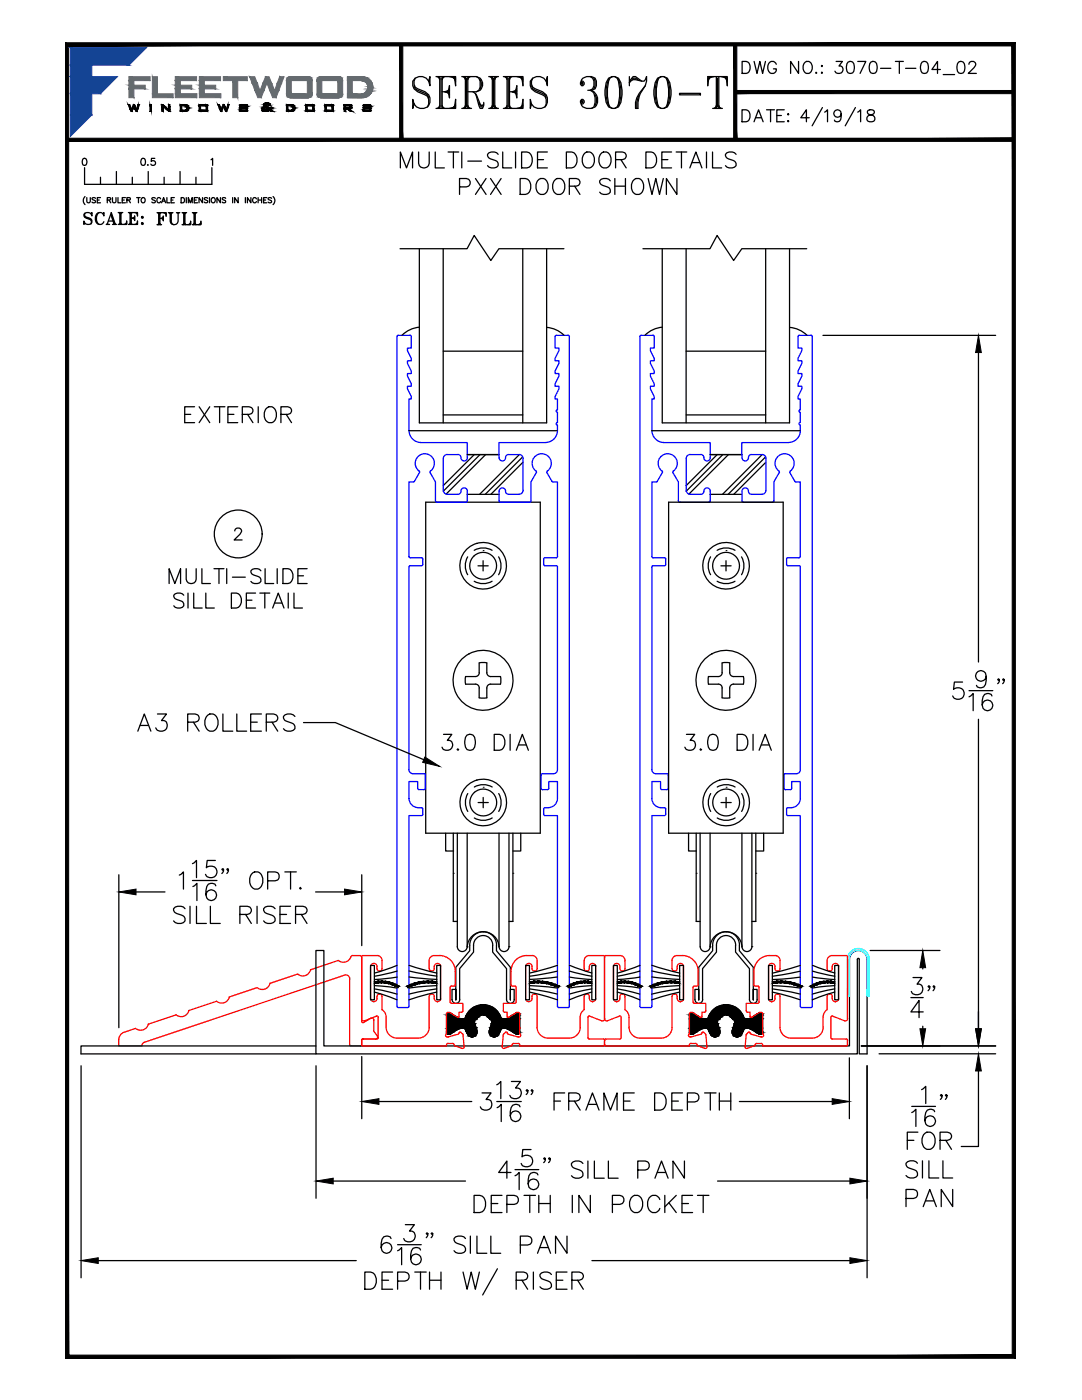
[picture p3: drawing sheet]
<svg xmlns="http://www.w3.org/2000/svg" width="216mm" height="279mm" viewBox="0 0 216 279" stroke-linecap="round" stroke-linejoin="round" font-family="sans-serif">
<defs><g id="words">
<text font-size="10.6" x="81.1" y="22.9">SERIES 3070-T</text>
<g font-size="6.6">
<text x="34.9" y="85.7">EXTERIOR</text>
<text x="32.1" y="124.2">MULTI-SLIDE</text>
<text x="87.1" y="151">3.0 DIA</text>
<text x="135.5" y="151">3.0 DIA</text>
</g>
<text font-size="6.2" x="165.5" y="16.2">3070-T-04_02</text>
<g font-size="5.7">
<text x="146.8" y="15.9">DWG NO.:</text>
<text x="30" y="46.2">FULL</text>
</g>
<g font-size="5.3">
<text x="146.8" y="25.4">DATE:</text>
<text x="15.5" y="45.9">SCALE:</text>
</g>
<text font-size="4.4" x="26.8" y="34.2">0.5</text>
</g></defs>
<!-- layer: 0 -->
<g fill="none" stroke="#000" stroke-width=".25">
<path d="M84.9 100.2h22.9v66.1h-22.9zM93.3 111.1a3.6 3.6 0 0 0 0 3.6M94.6 116a3.6 3.6 0 0 0 3.6 0M94.6 109.8a3.6 3.6 0 0 1 3.6 0M95.4 112.9h2M96.4 111.9v2M99.5 111.1a3.6 3.6 0 0 1 0 3.6M133.4 100.2h22.9v66.1h-22.9zM141.8 111.1a3.6 3.6 0 0 0 0 3.6M143.1 116a3.6 3.6 0 0 0 3.6 0M143.1 109.8a3.6 3.6 0 0 1 3.6 0M143.8 112.9h2.1"/>
<path d="M144.9 111.9v2M148 111.1a3.6 3.6 0 0 1 0 3.6M92.9 135v1.5h2M92.9 135h2M94.9 135a.74 .74 0 0 0 .7-.7v-2l.8-.1 .7 .1v2a.77 .77 0 0 0 .8 .7h1.9M99.9 135l-.1 1.5h-1.9a.77 .77 0 0 0-.8 .8v2h-.7h-.8v-2a.74 .74 0 0 0-.7-.8M141.4 135v1.5h1.9a.74 .74 0 0 1 .8 .8M144.1 132.3v2M144.1 137.3v2M144.1 132.3h1.5v2a.77 .77 0 0 0 .8 .7h1.9M144.1 134.2a.77 .77 0 0 1-.8 .8h-1.9M148.3 136.5h-1.9a.77 .77 0 0 0-.8 .8v2h-1.5"/>
<path d="M148.3 135v1.5M93.3 158.4a3.6 3.6 0 0 0 0 3.5M94.6 157.1a3.6 3.6 0 0 1 3.6 0M96.4 159.1v2.1M99.5 158.4a3.6 3.6 0 0 1 0 3.5M141.8 158.4a3.6 3.6 0 0 0 0 3.5M143.1 157.1a3.6 3.6 0 0 1 3.6 0M144.9 159.1v2.1M148 158.4a3.6 3.6 0 0 1 0 3.5M88.9 166.3v3.5h1.6M90.4 166.3v17.6h.9M91.3 166.3v22.6a.98 .98 0 0 0 .9 1 .98 .98 0 0 0 1-.9"/>
<path d="M93.2 166.3v22.7M94.6 163.2a3.6 3.6 0 0 0 3.6 0M95.4 160.2h2M99.6 166.3v22.7M101.6 166.3v22.6a.98 .98 0 0 1-1 1 .98 .98 0 0 1-1-.9M102.3 166.3v17.6h-.7M103.9 166.3v3.5h-1.6M137.4 166.3v3.5h1.6M138.9 166.3v17.6h.8M139.7 166.3v22.6a.98 .98 0 0 0 1 1 .98 .98 0 0 0 1-.9M141.7 166.3v22.7M143.1 163.2a3.6 3.6 0 0 0 3.6 0"/>
<path d="M143.9 160.2h2M148 166.3v22.7M150 166.3v22.6a.98 .98 0 0 1-.9 1 .98 .98 0 0 1-1-.9M150.8 166.3v17.6h-.8M152.4 166.3v3.5h-1.6M90.2 199.5a.77 .77 0 0 0 .8 .7 .77 .77 0 0 0 .7-.7M91.7 199.5v-6.2l2.8-3.3a2.74 2.74 0 0 1 .9-3 1.92 1.92 0 0 1 2.9 1.6v1.4l2.8 3.3v6.2M93.2 189a3.2 3.2 0 0 1 3.2-3.1 3.2 3.2 0 0 1 3.2 3.1M101.1 199.5a.77 .77 0 0 0 .7 .7 .77 .77 0 0 0 .8-.7M102.6 199.5v-2h-.8v2.1v-6.6l-2.7-3.3a2.99 2.99 0 0 0-2.1-3.7 2.68 2.68 0 0 0-3.3 2.6v1.1l-2.7 3.3v6.6v-2.1h-.8v2M138.7 199.5a.77 .77 0 0 0 .7 .7 .77 .77 0 0 0 .8-.7M141.7 189a3.2 3.2 0 0 1 3.2-3.1 3.2 3.2 0 0 1 3.2 3.1"/>
<path d="M146.8 188.6v1.4l2.7 3.3v6.2M146.8 188.6a1.92 1.92 0 0 0-1.9-1.9 1.92 1.92 0 0 0-1.9 1.9v1.4l-2.8 3.3v6.2M147.5 188.6v1.1l2.8 3.3v6.6v-2.1h.8v2M147.6 188.6a2.68 2.68 0 0 0-2.7-2.7 2.68 2.68 0 0 0-2.7 2.7v1.1l-2.8 3.3v6.6v-2.1h-.7v2M149.5 199.5a.77 .77 0 0 0 .8 .7 .77 .77 0 0 0 .8-.7"/>
<circle cx="96.4" cy="112.9" r="2.68"/>
<circle cx="96.4" cy="112.9" r="4.6"/>
<circle cx="144.9" cy="112.9" r="2.68"/>
<circle cx="144.9" cy="112.9" r="4.6"/>
<circle cx="96.4" cy="135.8" r="6"/>
<circle cx="144.9" cy="135.8" r="6"/>
<circle cx="96.4" cy="160.2" r="2.68"/>
<circle cx="96.4" cy="160.2" r="4.6"/>
<circle cx="144.9" cy="160.2" r="2.68"/>
<circle cx="144.9" cy="160.2" r="4.6"/>
</g>
<g fill="none" stroke="#000" stroke-width=".2">
<path d="M84.9 100.2h.1M96.4 109.9h.1M107.8 100.2h.1M133.4 100.2h.1M144.9 109.9h.1M156.3 100.2h.1M96.4 157.1h.1M144.9 157.1h.1M90.4 174.3h.1M102.3 174.3h.1M138.9 174.3h.1M150.8 174.3h.1"/>
<path d="M93.2 189h.1M96.4 186h.1M101.6 188.9h.1M141.7 189h.1M144.9 186h.1M150 188.9h.1"/>
</g>
<!-- layer: SASH -->
<g fill="none" stroke="#000" stroke-width=".25">
<path d="M93.2 98.7h6.3M93.2 90.7h6.4zM94.6 90.7l-6.2 6.2M95.8 90.7l-7.4 7.3M96.9 90.7l-7.9 7.9M103.6 90.7l-7.9 8M104.3 91.2l-7.5 7.5M104.3 92.3l-6.4 6.4M141.7 98.7h6.3M143.1 90.7l-6.2 6.2M144.2 90.7l-7.3 7.3M145.4 90.7l-7.9 7.9"/>
<path d="M148 90.7h-6.3h6.4M152.1 90.7l-7.9 8M152.7 91.2l-7.4 7.5M152.8 92.3l-6.4 6.4"/>
</g>
<g fill="none" stroke="#00f" stroke-width=".25">
<path d="M79.5 66.9h2.3M79.5 66.9l-.3 .3v133.6l.3 .3h1.8l.3-.3v-38l2.6-.1 .2-.2v-1M81.8 66.9l.3 .3M82.1 67.2v2.3h-.8v.5l.8 1.5v.5h-.8v.5l.8 1.5v.6h-.8v.5l.8 1.5v.5h-.8v.5l.8 1.5v.5h-.5v6.3a2.38 2.38 0 0 0 2.4 2.4M111 66.9h2.4M111 66.9l-.2 .3v2.3h.7v.5l-.7 1.5v.5h.7v.5l-.7 1.5v.6h.7v.5l-.7 1.5v.5h.7v.5l-.7 1.5v.5h.4v2.2M113.4 66.9l.2 .3M113.6 67.2v133.6M127.9 66.9h2.4M127.9 66.9l-.2 .3v133.6l.2 .3h1.9M130.3 66.9l.2 .3v2.3h-.7v.5l.7 1.5v.5h-.7v.5l.7 1.5v.6h-.7v.5l.7 1.5v.5h-.7v.5l.7 1.5v.5h-.4v6.3M159.5 66.9h2.3"/>
<path d="M159.5 66.9l-.3 .3v2.3h.8v.5l-.8 1.5v.5h.8v.5l-.8 1.5v.6h.8v.5l-.8 1.5v.5h.8v.5l-.8 1.5v.5h.5v2.2M161.8 66.9l.3 .3v133.6l-.3 .3h-1.9l-.2-.3v-38h-2.5M82.7 96l-.2 .2h-.9v14.9l.3 .2h2.2l.3 .3M83.6 94a1.93 1.93 0 0 1-.1-2.9 1.93 1.93 0 0 1 2.8 .2 1.93 1.93 0 0 1-.5 2.8l1.1 2.1v3.8l.1 .2h6l.3-.2M83.6 94l.1 .3M83.7 94.3l-1 1.8M84 88.3h9.2v3.1M88.5 97.8a.79 .79 0 0 0 .8 .8M89.2 90.7h2.1M89.3 90.7a.79 .79 0 0 0-.8 .8v6.4M91.3 90.7a.73 .73 0 0 1 .7 .9 .65 .65 0 0 0 .7 .4 .65 .65 0 0 0 .6-.7M93.2 98v2"/>
<path d="M93.3 98a.68 .68 0 0 0-.8-.6 .68 .68 0 0 0-.6 .9l-.6 .4h-2.1M101.5 90.7h2.1M103.6 90.7a.79 .79 0 0 1 .8 .8v6.4M104.4 97.8a.79 .79 0 0 1-.8 .8M107 94.3l-1.1 1.9 .1 3.8-.2 .2h-6.1l-.1-.2v-2a.68 .68 0 0 1 .8-.6 .68 .68 0 0 1 .5 .9l.6 .4h2.1M107 94.3l.1-.2a1.95 1.95 0 0 1-.5-2.9 1.95 1.95 0 0 1 3 0 1.95 1.95 0 0 1-.5 2.9l1 2M108.8 88.3h-9.3l.1 3a.68 .68 0 0 0 .8 .7 .68 .68 0 0 0 .5-.9l.6-.4M110.1 96l.3 .2h.8v14.9l-.2 .2h-2.3l-.2 .3M111.2 81.8l-.2 .2 .2 .3v2l-.2 .3 .2 .2a2.82 2.82 0 0 1-1.3 3.3l-1 .2M130.1 85.9a2.38 2.38 0 0 0 2.4 2.4M131.2 96l-.3 .2h-.8v14.9l.2 .2h2.3l.2 .3M132.1 94.3l-.9 1.8"/>
<path d="M132.2 94.3v-.2a1.95 1.95 0 0 1-.4-2.9 1.95 1.95 0 0 1 2.9 0 1.95 1.95 0 0 1-.4 2.9l1.1 2.1v3.8l.1 .2h6.1l.1-.2v-2a.64 .64 0 0 0-.6-.6 .64 .64 0 0 0-.7 .6M132.5 88.3h9.2v3.1a.64 .64 0 0 1-.6 .6 .64 .64 0 0 1-.7-.7M136.9 97.8a.79 .79 0 0 0 .8 .8M137.7 90.7h2.1M137.7 90.7a.79 .79 0 0 0-.8 .8v6.4M139.8 90.7a.65 .65 0 0 1 .7 .6M140.5 98a.65 .65 0 0 1-.7 .7h-2.1M150 90.7h2M150 90.7a.73 .73 0 0 0-.7 .9 .65 .65 0 0 1-.7 .4 .65 .65 0 0 1-.5-.7v-.6M152 98.7h-2a.73 .73 0 0 1-.7-.9 .65 .65 0 0 0-.7-.4 .65 .65 0 0 0-.5 .6v2l.1 .2h6M152.1 90.7a.79 .79 0 0 1 .7 .8v6.4M152.8 97.8a.79 .79 0 0 1-.7 .8"/>
<path d="M154.4 100l-.2 .2M155.4 94a1.93 1.93 0 0 1-.1-2.9 1.93 1.93 0 0 1 2.8 .2 1.93 1.93 0 0 1-.5 2.8v.2M155.4 94l.1 .3-1.1 1.9v3.8M157.3 88.3h-9.3v2.4M157.6 94.3l1 1.8M158.6 96l.2 .2h.9v14.9l-.3 .2h-2.2M159.7 81.8l-.3 .2 .3 .3v2l-.3 .3 .3 .2a3 3 0 0 1-.9 3l-.9 .4-.6 .1M84.4 111.6v1l-.2 .3h-2.3l-.3 .2v40.5M108.5 111.6v1l.1 .3h2.5l.2 .2-.1 40.5M132.8 111.6v1l-.1 .3h-2.4l-.2 .2v40.5M157 111.6v1l.2 .3M157.2 112.9h2.2l.3 .2v40.5"/>
<path d="M157.2 111.3l-.2 .3M81.6 153.6a.79 .79 0 0 0 .8 .8h2.2l.3 .3M81.6 159.4a1.83 1.83 0 0 0 1.9 1.8M84.9 154.7v2.6M84.9 157.3l-.3 .3-1.1-.1-.2-.2v-1.3h-1.7v3.4M111.2 153.6a.79 .79 0 0 1-.8 .8h-2.2l-.2 .1v2.8l.2 .3 1.2-.1 .1-.2v-1.3h1.7v3.4M111.2 159.4a1.83 1.83 0 0 1-1.8 1.8M130.1 159.4a1.83 1.83 0 0 0 1.8 1.8M130.1 153.6a.79 .79 0 0 0 .8 .8h2.2l.2 .1v3l-.2 .1h-1M132.1 157.6l-.3-.3v-1.3h-1.7v3.4M158.9 154.4h-2.2l-.2 .1-.1 2.8 .3 .3 1.2-.1 .1-.2v-1.3h1.7v3.4M159.7 153.6a.79 .79 0 0 1-.8 .8"/>
<path d="M159.7 159.4a1.83 1.83 0 0 1-1.8 1.8M83.4 161.2h.7M84.1 161.2l.3 .2M108.5 161.5v1l.1 .2 2.6 .1v38l.3 .3h1.9l.2-.3M108.7 161.2h.7M108.7 161.2l-.2 .2M131.9 161.2h.7M132.6 161.2l.2 .2M132.8 161.5v1l-.1 .2-2.6 .1v38M157 161.5v1l.2 .3M157.2 161.2h.7M157.2 161.2l-.2 .2"/>
<path d="M130.1 200.8l-.3 .3"/>
</g>
<!-- layer: RISER -->
<path d="M45.8 199a1.58 1.58 0 0 1-2.6 .8l-5.5 1.9a1.57 1.57 0 0 1-2.6 .8l-5.5 1.9M51.3 197.1l-5.5 1.9M67.5 191.7l-5.5 1.8a1.58 1.58 0 0 1-2.6 .9l-5.5 1.9a1.55 1.55 0 0 1-2.6 .8M67.5 191.7a1.62 1.62 0 0 0 2.6-.9l1.7-.1 .3 .2 .1 12.9 .1 .2h.3M24.8 206a1.58 1.58 0 0 0-1.1 1.5v1.2h4.6l.2-.4 .3-.3M28.8 208l39.9-13.4a.8 .8 0 0 1 1.1 .8v13.1l.2 .2h1.9M29.6 204.4a1.58 1.58 0 0 1-2.6 .8l-2.2 .8M72.4 207.3l-.2 .2v1l-.3 .2M72.5 204.1l1.5-.9 .5 .1 .1 2.5 .8 1.2-.2 .3-.3 .1h-2.5" fill="none" stroke="#f00" stroke-width=".25"/>
<path d="M63 208.7h-46.8v1.6h46.8" fill="none" stroke="#000" stroke-width=".25"/>
<!-- layer: SILL-PAN -->
<path d="M173 191.5a1.77 1.77 0 0 0-1.7-1.8 1.77 1.77 0 0 0-1.8 1.8v17.2h-104.9v-19h-1.6v20.6h108.1v-18.8l.2-.2 .2 .2v18.8h1.5v-18.8" fill="none" stroke="#000" stroke-width=".25"/>
<!-- layer: FRAME -->
<g fill="#000" stroke="#000" stroke-width=".2">
<path d="M94.1 206.9h.2zM94.9 203.4h.2zM95.9 200.6h1zM97.7 203.4h.2zM98.3 206.9h.5zM142.5 206.9h.3zM143.3 203.4h.2zM144.3 200.6h1.1zM146.2 203.4h.2zM146.8 206.9h.5z"/>
<path d="M89.5 202.2h.3zM89.5 202.2h.3z"/>
<path d="M89.5 202.2h.3zM89.4 202.2h.4z"/>
<path d="M89.4 202.2h.4zM89.4 202.2h.4z"/>
<path d="M89.4 206.4h.4zM89.4 206.4h.4z"/>
<path d="M89.5 206.4h.3zM89.5 206.4h.2z"/>
<path d="M89.4 202.2h.4zM89.4 202.2h.4z"/>
<path d="M89.4 206.4h.4zM89.4 206.4h.4z"/>
<path d="M89.4 202.2h.4zM89.3 202.2h.5z"/>
<path d="M89.4 206.3h.4zM89.4 206.3l.4 .1z"/>
<path d="M89.3 202.2h.6zM89.3 202.2h.6z"/>
<path d="M89.3 206.3h.5zM89.3 206.3h.5z"/>
<path d="M89.3 202.2l.6 .1zM89.2 202.3h.7z"/>
<path d="M89.3 206.3h.6zM89.3 206.3h.5z"/>
<path d="M89.2 202.3h.8zM89.2 202.3h.8z"/>
<path d="M89.2 206.3h.7zM89.2 206.3h.7z"/>
<path d="M89.2 202.3l.9 .1zM89.2 202.3l.9 .1z"/>
<path d="M89.2 206.2h.8zM89.2 206.2l.7 .1z"/>
<path d="M89.2 202.4h1zM89.2 202.4h1z"/>
<path d="M89.2 206.2h.9zM89.2 206.2h.8z"/>
<path d="M89.1 202.4l1.2 .1zM89.1 202.4l1.2 .1z"/>
<path d="M89.1 206.1h1.1zM89.1 206.1l1 .1z"/>
<path d="M89.1 202.5l1.3 .1zM89.1 202.5l1.3 .1z"/>
<path d="M89.1 206.1h1.2zM89.1 206.1h1.1z"/>
<path d="M89.1 202.6l2.6 .7-1.3-.7zM89.1 202.6l2.6 .7h-2.6z"/>
<path d="M89.1 206h1.3zM89.1 206l1.2 .1z"/>
<path d="M89.1 203.3h2.7zM89.1 203.3h2.7z"/>
<path d="M89.1 205.3l1.3 .7 1.3-.7zM89.1 205.3l1.3 .7h-1.3z"/>
<path d="M89.1 203.3l2.8 .1zM89.1 203.3l2.8 .1z"/>
<path d="M89.1 205.2h2.7zM89.1 205.2l2.6 .1z"/>
<path d="M89.1 203.4h3zM89.1 203.4h3z"/>
<path d="M89.1 205.2h2.8zM89.1 205.2h3z"/>
<path d="M89.1 205.2h2.8zM89.1 205.2h2.7z"/>
<path d="M94 206.9h.4zM94 206.9h.3z"/>
<path d="M93.9 206.9h.6zM93.9 206.9h.5z"/>
<path d="M93.8 206.8h.8zM93.8 206.8l.7 .1z"/>
<path d="M89.1 204l5.5 .3 .1-.3zM89.1 204l5.5 .3h-5.5z"/>
<path d="M93.7 206.8h1zM93.7 206.8h.9z"/>
<path d="M89.1 203.7l5.6 .3v-.3zM89.1 203.7l5.6 .3h-5.6z"/>
<path d="M89.1 204.3l5.7 .3v-.3zM89.1 204.3l5.7 .3h-5.7z"/>
<path d="M93.6 206.7h1.2zM93.6 206.7l1.1 .1z"/>
<path d="M89.1 204.6l5.8 .2-.1-.2zM89.1 204.6l5.8 .2h-5.8z"/>
<path d="M93.5 206.7h1.4zM93.5 206.7h1.3z"/>
<path d="M89.1 203.4l5.6 .3 .2-.3zM89.1 203.4l5.6 .3h-5.6z"/>
<path d="M89.1 204.8l5.9 .3-.1-.3zM89.1 204.8l5.9 .3h-5.9z"/>
<path d="M89.1 205.1l5.8 .1zM89.1 205.1l5.8 .1z"/>
<path d="M92.6 205.2h2.3zM92.6 205.2h2.3z"/>
<path d="M92.6 205.2h2.3zM92.6 205.2h2.3z"/>
<path d="M92.7 205.2h2.2zM92.7 205.2h2.2z"/>
<path d="M92.7 205.2h2.2zM92.7 205.2h2.2z"/>
<path d="M92.7 205.2h2.3zM92.7 205.2h2.3z"/>
<path d="M93.5 206.6h1.4zM93.5 206.6l1.4 .1z"/>
<path d="M92.8 205.2l2.2 .1zM92.8 205.2l2.2 .1z"/>
<path d="M92.8 205.3h2.2zM92.8 205.3h2.2z"/>
<path d="M92.8 205.3h2.2zM92.8 205.3h2.2z"/>
<path d="M92.8 205.3l2.3 .2-.1-.2zM92.8 205.3l2.3 .2h-2.2z"/>
<path d="M93.4 206.5h1.6zM93.4 206.5l1.5 .1z"/>
<path d="M89.1 205.1h5.9zM89.1 205.1h5.8z"/>
<path d="M93.3 206.4h1.8zM93.3 206.4l1.7 .1z"/>
<path d="M92.7 203.4h2.4zM92.6 203.4h2.5z"/>
<path d="M92.6 203.4h2.5zM92.6 203.4h2.5z"/>
<path d="M89.1 203.4h6zM89.1 203.4h6z"/>
<path d="M92.7 203.3h2.4zM92.7 203.4h2.4z"/>
<path d="M92.9 205.5l2.3 .2-.1-.2zM92.9 205.5l2.3 .2h-2.3z"/>
<path d="M92.7 203.3h2.4zM92.7 203.3h2.4z"/>
<path d="M92.8 203.3h2.3zM92.8 203.3h2.3z"/>
<path d="M93.2 206.3l1.9 .1v-.1zM93.2 206.3l1.9 .1h-1.8z"/>
<path d="M92.8 203.2h2.4zM92.8 203.2h2.4z"/>
<path d="M92.8 203.2l2.4 .1zM92.8 203.2l2.4 .1z"/>
<path d="M92.8 203.3h2.4zM92.8 203.3h2.3z"/>
<path d="M92.9 205.7h2.3zM92.9 205.7h2.3z"/>
<path d="M92.9 205.7l2.3 .2v-.2zM92.9 205.7l2.3 .2h-2.2z"/>
<path d="M93.2 206.2l1.9 .1 .1-.1zM93.2 206.2l1.9 .1h-1.9z"/>
<path d="M93 205.9l2.2 .2v-.2zM93 205.9l2.2 .2h-2.1z"/>
<path d="M93.1 206.1h2.1zM93.1 206.1l2.1 .1z"/>
<path d="M92.9 203l2.3 .2 .2-.2zM92.9 203l2.3 .2h-2.4z"/>
<path d="M93 202.8l2.6 .1-.1-.1zM93 202.8l2.6 .1h-2.7z"/>
<path d="M93 202.7h2.6zM93 202.7l2.5 .1z"/>
<path d="M92.9 202.9l2.5 .1 .2-.1zM92.9 202.9l2.5 .1h-2.5z"/>
<path d="M93 202.6l2.6 .1 .2-.1zM93 202.6l2.6 .1h-2.6z"/>
<path d="M93.1 202.6h3zM93.1 202.6h2.7z"/>
<path d="M93.1 202.5h3.3zM93.1 202.5l3 .1z"/>
<path d="M95.9 200.6l1.6 .1zM95.3 200.7l.6-.1 1.6 .1z"/>
<path d="M95.3 200.7l2.7 .2-.5-.2zM94.8 200.9l.5-.2 2.7 .2z"/>
<path d="M94.8 200.9l3.6 .2-.4-.2zM94.4 201.1l.4-.2 3.6 .2z"/>
<path d="M98.3 206.9h.4zM98.5 206.9h.2z"/>
<path d="M94.4 201.1l4.5 .3-.5-.3zM93.9 201.4l.5-.3 4.5 .3z"/>
<path d="M93.9 201.4l5.3 .4-.3-.4zM93.9 201.4l5.3 .4h-5.6z"/>
<path d="M98.3 206.9h.6zM98.3 206.9h.5z"/>
<path d="M98.2 206.8h.8zM98.2 206.8l.7 .1z"/>
<path d="M98.1 206.8h1zM98.1 206.8h.9z"/>
<path d="M98 206.7h1.2zM98 206.7l1.1 .1z"/>
<path d="M93.6 201.8l5.9 .5-.3-.5zM93.6 201.8l5.9 .5h-6.3z"/>
<path d="M97.9 206.7h1.4zM97.9 206.7h1.3z"/>
<path d="M97.9 206.6h1.4zM97.9 206.6l1.4 .1z"/>
<path d="M97.8 206.5h1.6zM97.8 206.5l1.5 .1z"/>
<path d="M97.7 206.4h1.8zM97.7 206.4l1.7 .1z"/>
<path d="M93.2 202.3l6.5 .2-.2-.2zM93.2 202.3l6.5 .2h-6.6z"/>
<path d="M97.7 206.3l1.8 .1 .1-.1zM97.7 206.3l1.8 .1h-1.8z"/>
<path d="M97.6 206.2l2 .1 .1-.1zM97.6 206.2l2 .1h-1.9z"/>
<path d="M96.4 202.5l3.3 .1zM96.4 202.5l3.3 .1z"/>
<path d="M97.6 206.1h2.1zM97.6 206.1l2.1 .1z"/>
<path d="M96.7 202.6h3.1zM96.7 202.6h3.1z"/>
<path d="M97 202.6l2.8 .1v-.1zM97 202.6l2.8 .1z"/>
<path d="M97.6 205.9l2.1 .2 .1-.2zM97.6 205.9l2.1 .2h-2.1z"/>
<path d="M97.2 202.7l2.6 .1zM97.2 202.7l2.6 .1z"/>
<path d="M97.3 202.8l2.6 .1-.1-.1zM97.3 202.8l2.6 .1h-2.7z"/>
<path d="M97.6 205.7l2.2 .2v-.2zM97.6 205.7l2.2 .2h-2.2z"/>
<path d="M97.2 202.9l2.7 .1v-.1zM97.2 202.9l2.7 .1h-2.5z"/>
<path d="M97.6 205.7h2.3zM97.6 205.7h2.2z"/>
<path d="M97.4 203l2.6 .2-.1-.2zM97.4 203l2.6 .2h-2.4z"/>
<path d="M97.7 205.5l2.2 .2v-.2zM97.7 205.5l2.2 .2h-2.3z"/>
<path d="M97.6 203.2h2.4zM97.6 203.2h2.4z"/>
<path d="M97.8 205.3h2.2zM97.8 205.3h2.2z"/>
<path d="M97.8 205.3l2.1 .2 .1-.2zM97.8 205.3l2.1 .2h-2.2z"/>
<path d="M97.6 203.2l2.4 .1zM97.6 203.2l2.4 .1z"/>
<path d="M97.6 203.3h2.4zM97.6 203.3h2.4z"/>
<path d="M97.8 205.3h2.2zM97.8 205.3h2.2z"/>
<path d="M97.7 203.3h2.4zM97.7 203.3h2.4z"/>
<path d="M97.9 205.2h2.1zM97.9 205.2l2.1 .1z"/>
<path d="M97.7 203.3h2.4zM97.7 203.3h2.4z"/>
<path d="M97.9 205.2h2.2zM97.9 205.2h2.1z"/>
<path d="M97.7 203.3l2.4 .1zM97.7 203.3l2.4 .1z"/>
<path d="M97.9 205.2h2.2zM97.9 205.2h2.2z"/>
<path d="M97.9 205.2h2.2zM97.9 205.2h2.3z"/>
<path d="M97.9 205.2h2.2zM97.9 205.2h2.2z"/>
<path d="M97.7 203.4h2.5zM97.7 203.4h2.5z"/>
<path d="M97.7 203.4h2.5zM97.7 203.4h2.5z"/>
<path d="M97.9 205.2h2.3zM97.9 205.2h2.3z"/>
<path d="M103 202.2h.4zM103 202.2h.4z"/>
<path d="M103 206.3h.4zM103 206.3h.4z"/>
<path d="M103.1 202.2h.2zM103.1 202.2h.2z"/>
<path d="M103.1 202.2h.3zM103 202.2h.4z"/>
<path d="M103.1 206.4h.2zM103.1 206.4h.2z"/>
<path d="M103 202.2h.4zM103 202.2h.4z"/>
<path d="M103 206.4h.4zM103 206.4h.3z"/>
<path d="M103 202.2h.4zM103 202.2h.4z"/>
<path d="M103 206.4h.4zM103 206.4h.4z"/>
<path d="M103 202.2h.5zM103 202.2h.5z"/>
<path d="M103 206.3h.4zM103 206.3l.4 .1z"/>
<path d="M103 202.2l.6 .1zM102.9 202.3h.7z"/>
<path d="M103 206.3h.5zM103 206.3h.4z"/>
<path d="M102.9 202.3h.7zM102.8 202.3h.8z"/>
<path d="M102.9 206.3h.7zM102.9 206.3h.6z"/>
<path d="M102.8 202.3l.9 .1zM102.7 202.4h1z"/>
<path d="M102.8 206.2h.8zM102.8 206.2l.8 .1z"/>
<path d="M102.7 202.4h1zM102.6 202.4h1.1z"/>
<path d="M102.7 206.2h1zM102.7 206.2h.9z"/>
<path d="M102.6 202.4l1.1 .1zM102.5 202.5h1.2z"/>
<path d="M102.6 206.1h1.1zM102.6 206.1l1.1 .1z"/>
<path d="M102.5 202.5l1.2 .1zM102.3 202.6h1.4z"/>
<path d="M102.3 202.6l1.4 .7v-.7zM101.1 203.3l1.2-.7 1.4 .7z"/>
<path d="M101.1 203.3h2.6zM101 203.3h2.7z"/>
<path d="M101 203.3l2.7 .1zM100.9 203.4h2.8z"/>
<path d="M100.9 203.4h2.8zM100.8 203.4h2.9z"/>
<path d="M97.7 203.4h6zM97.7 203.4h6z"/>
<path d="M97.9 203.4l5.8 .3v-.3zM97.9 203.4l5.8 .3h-5.7z"/>
<path d="M98 203.7l5.7 .3v-.3zM98 203.7l5.7 .3h-5.6z"/>
<path d="M98.1 204l5.6 .3v-.3zM98.1 204l5.6 .3h-5.5z"/>
<path d="M98 204.3l5.7 .3v-.3zM98 204.3l5.7 .3h-5.7z"/>
<path d="M98 204.6l5.7 .2v-.2zM98 204.6l5.7 .2h-5.8z"/>
<path d="M97.9 204.8l5.8 .3v-.3zM97.9 204.8l5.8 .3h-5.9z"/>
<path d="M97.8 205.1h5.9zM97.8 205.1h5.9z"/>
<path d="M97.9 205.1l5.8 .1zM97.9 205.1l5.8 .1z"/>
<path d="M100.8 205.2h2.9zM100.8 205.2h2.9z"/>
<path d="M100.9 205.2h2.8zM100.9 205.2h2.8z"/>
<path d="M101 205.2l2.7 .1zM101 205.2l2.7 .1z"/>
<path d="M101.1 205.3l2.6 .7v-.7zM101.1 205.3l2.6 .7h-1.4z"/>
<path d="M102.3 206l1.4 .1zM102.3 206l1.4 .1z"/>
<path d="M102.5 206.1h1.2zM102.5 206.1h1.2z"/>
<path d="M138 202.2h.2zM137.9 202.2h.3z"/>
<path d="M137.9 202.2h.3zM137.9 202.2h.3z"/>
<path d="M137.9 206.4h.3zM137.9 206.4h.3z"/>
<path d="M137.9 202.2h.3zM137.9 202.2h.3z"/>
<path d="M137.9 206.4h.3zM137.9 206.4h.3z"/>
<path d="M137.9 202.2h.4zM137.8 202.2h.5z"/>
<path d="M137.9 206.4h.3zM137.9 206.4h.3z"/>
<path d="M137.8 202.2h.5zM137.8 202.2h.5z"/>
<path d="M137.8 206.3h.5zM137.8 206.3l.4 .1z"/>
<path d="M137.8 202.2h.5zM137.8 202.2h.5z"/>
<path d="M137.8 206.3h.5zM137.8 206.3h.5z"/>
<path d="M137.8 202.2l.6 .1zM137.7 202.3h.7z"/>
<path d="M137.8 206.3h.5zM137.8 206.3h.5z"/>
<path d="M137.7 202.3h.8zM137.7 202.3h.8z"/>
<path d="M137.7 206.3h.7zM137.7 206.3h.6z"/>
<path d="M137.7 202.3l.9 .1zM137.7 202.3l.9 .1z"/>
<path d="M137.7 206.2h.8zM137.7 206.2l.7 .1z"/>
<path d="M137.6 202.4h1.1zM137.6 202.4h1.1z"/>
<path d="M137.6 206.2h1zM137.6 206.2h.9z"/>
<path d="M137.6 202.4l1.2 .1zM137.6 202.4l1.2 .1z"/>
<path d="M137.6 206.1h1.1zM137.6 206.1l1 .1z"/>
<path d="M137.6 202.5l1.3 .1zM137.6 202.5l1.3 .1z"/>
<path d="M137.6 206.1h1.2zM137.6 206.1h1.1z"/>
<path d="M137.6 202.6l2.5 .7-1.2-.7zM137.6 202.6l2.5 .7h-2.5z"/>
<path d="M137.6 206h1.3zM137.6 206l1.2 .1z"/>
<path d="M137.6 203.3h2.7zM137.6 203.3h2.7z"/>
<path d="M137.6 205.3l1.3 .7 1.2-.7zM137.6 205.3l1.3 .7h-1.3z"/>
<path d="M137.6 203.3l2.8 .1zM137.6 203.3l2.8 .1z"/>
<path d="M137.6 205.2h2.7zM137.6 205.2l2.5 .1z"/>
<path d="M137.6 203.4h2.9zM137.6 203.4h2.9z"/>
<path d="M137.6 205.2h2.8zM137.6 205.2h2.9z"/>
<path d="M137.6 205.2h2.8zM137.6 205.2h2.7z"/>
<path d="M142.4 206.9h.5zM142.4 206.9h.4z"/>
<path d="M142.3 206.9h.7zM142.3 206.9h.6z"/>
<path d="M142.2 206.8h.9zM142.2 206.8l.8 .1z"/>
<path d="M137.6 204l5.5 .3 .1-.3zM137.6 204l5.5 .3h-5.5z"/>
<path d="M142.2 206.8h1zM142.2 206.8h.9z"/>
<path d="M137.6 203.7l5.6 .3v-.3zM137.6 203.7l5.6 .3h-5.6z"/>
<path d="M137.6 204.3l5.7 .3v-.3zM137.6 204.3l5.7 .3h-5.7z"/>
<path d="M142.1 206.7h1.2zM142.1 206.7l1.1 .1z"/>
<path d="M137.6 204.6l5.8 .2-.1-.2zM137.6 204.6l5.8 .2h-5.8z"/>
<path d="M142 206.7h1.3zM142 206.7h1.3z"/>
<path d="M137.6 203.4l5.6 .3 .1-.3zM137.6 203.4l5.6 .3h-5.6z"/>
<path d="M137.6 205.1l5.8 .1zM137.6 205.1l5.8 .1z"/>
<path d="M137.6 204.8l5.9 .3-.1-.3zM137.6 204.8l5.9 .3h-5.9z"/>
<path d="M141.1 205.2h2.3zM141.1 205.2h2.3z"/>
<path d="M141.1 205.2h2.3zM141.1 205.2h2.3z"/>
<path d="M141.1 205.2h2.3zM141.1 205.2h2.3z"/>
<path d="M141.2 205.2h2.2zM141.2 205.2h2.2z"/>
<path d="M141.2 205.2h2.2zM141.2 205.2h2.2z"/>
<path d="M141.9 206.6h1.5zM141.9 206.6l1.4 .1z"/>
<path d="M141.2 205.2l2.2 .1zM141.2 205.2l2.2 .1z"/>
<path d="M141.2 205.3h2.3zM141.2 205.3h2.3z"/>
<path d="M141.3 205.3h2.2zM141.3 205.3h2.2z"/>
<path d="M141.3 205.3l2.3 .2-.1-.2zM141.3 205.3l2.3 .2h-2.3z"/>
<path d="M141.9 206.5h1.6zM141.9 206.5l1.5 .1z"/>
<path d="M137.6 205.1h5.9zM137.6 205.1h5.7z"/>
<path d="M141.8 206.4h1.7zM141.8 206.4l1.7 .1z"/>
<path d="M141.1 203.4h2.5zM141.1 203.4h2.5z"/>
<path d="M141.1 203.4h2.5zM141.1 203.4h2.5z"/>
<path d="M137.6 203.4h6zM137.6 203.4h5.9z"/>
<path d="M141.2 203.3h2.4zM141.1 203.4h2.5z"/>
<path d="M141.3 205.5l2.3 .2v-.2zM141.3 205.5l2.3 .2h-2.2z"/>
<path d="M141.2 203.3h2.4zM141.2 203.3h2.4z"/>
<path d="M141.2 203.3h2.4zM141.2 203.3h2.4z"/>
<path d="M141.7 206.3l1.8 .1 .1-.1zM141.7 206.3l1.8 .1h-1.7z"/>
<path d="M141.3 203.2h2.3zM141.3 203.2h2.4z"/>
<path d="M141.3 203.2l2.3 .1zM141.3 203.2l2.3 .1z"/>
<path d="M141.2 203.3h2.4zM141.2 203.3h2.4z"/>
<path d="M141.4 205.7h2.2zM141.4 205.7h2.2z"/>
<path d="M141.4 205.7l2.3 .2-.1-.2zM141.4 205.7l2.3 .2h-2.2z"/>
<path d="M141.6 206.2l2 .1v-.1zM141.6 206.2l2 .1h-1.9z"/>
<path d="M141.5 205.9l2.2 .2v-.2zM141.5 205.9l2.2 .2h-2.1z"/>
<path d="M141.6 206.1h2.1zM141.6 206.1l2 .1z"/>
<path d="M141.3 203l2.4 .2 .1-.2zM141.3 203l2.4 .2h-2.4z"/>
<path d="M141.4 202.8l2.7 .1-.1-.1zM141.4 202.8l2.7 .1h-2.7z"/>
<path d="M141.5 202.7h2.6zM141.5 202.7l2.5 .1z"/>
<path d="M141.4 202.9l2.4 .1 .3-.1zM141.4 202.9l2.4 .1h-2.5z"/>
<path d="M141.5 202.6l2.6 .1 .2-.1zM141.5 202.6l2.6 .1h-2.6z"/>
<path d="M141.5 202.6h3.1zM141.5 202.6h2.8z"/>
<path d="M141.6 202.5h3.3zM141.6 202.5l3 .1z"/>
<path d="M144.3 200.6l1.6 .1zM143.8 200.7l.5-.1 1.6 .1z"/>
<path d="M143.8 200.7l2.6 .2-.5-.2zM143.3 200.9l.5-.2 2.6 .2z"/>
<path d="M143.3 200.9l3.6 .2-.5-.2zM142.8 201.1l.5-.2 3.6 .2z"/>
<path d="M146.8 206.9h.4zM147 206.9h.2z"/>
<path d="M142.8 201.1l4.5 .3-.4-.3zM142.4 201.4l.4-.3 4.5 .3z"/>
<path d="M142.4 201.4l5.3 .4-.4-.4zM142.4 201.4l5.3 .4h-5.7z"/>
<path d="M146.7 206.9h.7zM146.7 206.9h.6z"/>
<path d="M146.6 206.8h.9zM146.6 206.8l.8 .1z"/>
<path d="M146.6 206.8h1zM146.6 206.8h.9z"/>
<path d="M146.5 206.7h1.2zM146.5 206.7l1.1 .1z"/>
<path d="M142 201.8l6 .5-.3-.5zM142 201.8l6 .5h-6.3z"/>
<path d="M146.4 206.7h1.3zM146.4 206.7h1.3z"/>
<path d="M146.3 206.6h1.5zM146.3 206.6l1.4 .1z"/>
<path d="M146.3 206.5h1.6zM146.3 206.5l1.5 .1z"/>
<path d="M146.2 206.4h1.7zM146.2 206.4l1.7 .1z"/>
<path d="M141.7 202.3l6.5 .2-.2-.2zM141.7 202.3l6.5 .2h-6.6z"/>
<path d="M146.1 206.3l1.8 .1 .1-.1zM146.1 206.3l1.8 .1h-1.7z"/>
<path d="M146.1 206.2l1.9 .1 .1-.1zM146.1 206.2l1.9 .1h-1.9z"/>
<path d="M146.1 206.1h2zM146.1 206.1l2 .1z"/>
<path d="M144.9 202.5l3.3 .1zM144.9 202.5l3.3 .1z"/>
<path d="M145.2 202.6h3zM145.2 202.6h3z"/>
<path d="M145.5 202.6l2.8 .1-.1-.1zM145.5 202.6l2.8 .1z"/>
<path d="M146.1 205.9l2 .2 .2-.2zM146.1 205.9l2 .2h-2z"/>
<path d="M145.7 202.7l2.6 .1zM145.7 202.7l2.6 .1z"/>
<path d="M145.7 202.8l2.6 .1v-.1zM145.7 202.8l2.6 .1h-2.6z"/>
<path d="M146.1 205.7l2.2 .2v-.2zM146.1 205.7l2.2 .2h-2.2z"/>
<path d="M145.7 202.9l2.7 .1-.1-.1zM145.7 202.9l2.7 .1h-2.5z"/>
<path d="M146.1 205.7h2.2zM146.1 205.7h2.2z"/>
<path d="M145.9 203l2.6 .2-.1-.2zM145.9 203l2.6 .2h-2.4z"/>
<path d="M146.2 205.5l2.1 .2 .1-.2zM146.2 205.5l2.1 .2h-2.2z"/>
<path d="M146.1 203.2h2.4zM146.1 203.2h2.4z"/>
<path d="M146.3 205.3h2.2zM146.3 205.3h2.2z"/>
<path d="M146.3 205.3l2.1 .2 .1-.2zM146.3 205.3l2.1 .2h-2.2z"/>
<path d="M146.1 203.2l2.4 .1zM146.1 203.2l2.4 .1z"/>
<path d="M146.1 203.3h2.4zM146.1 203.3h2.4z"/>
<path d="M146.3 205.3h2.2zM146.3 205.3h2.2z"/>
<path d="M146.1 203.3h2.4zM146.1 203.3h2.4z"/>
<path d="M146.3 205.2h2.2zM146.3 205.2l2.2 .1z"/>
<path d="M146.2 203.3h2.3zM146.2 203.3h2.3z"/>
<path d="M146.3 205.2h2.2zM146.3 205.2h2.2z"/>
<path d="M146.2 203.3l2.4 .1zM146.2 203.3l2.4 .1z"/>
<path d="M146.3 205.2h2.2zM146.3 205.2h2.2z"/>
<path d="M146.3 205.2h2.3zM146.3 205.2h2.2z"/>
<path d="M146.2 203.4h2.4zM146.2 203.4h2.4z"/>
<path d="M146.2 203.4h2.5zM146.2 203.4h2.5z"/>
<path d="M146.4 205.2h2.2zM146.4 205.2h2.3z"/>
<path d="M146.4 205.2h2.2zM146.3 205.2h2.3z"/>
<path d="M151.5 202.2h.4zM151.5 202.2h.4z"/>
<path d="M151.5 206.3h.4zM151.5 206.3h.4z"/>
<path d="M151.6 202.2h.2zM151.5 202.2h.3z"/>
<path d="M151.5 202.2h.3zM151.5 202.2h.3z"/>
<path d="M151.5 206.4h.3zM151.5 206.4h.3z"/>
<path d="M151.5 202.2h.4zM151.5 202.2h.4z"/>
<path d="M151.5 206.4h.3zM151.5 206.4h.3z"/>
<path d="M151.5 202.2h.4zM151.5 202.2h.4z"/>
<path d="M151.5 206.4h.4zM151.5 206.4h.3z"/>
<path d="M151.5 202.2h.5zM151.4 202.2h.6z"/>
<path d="M151.5 206.3h.4zM151.5 206.3l.4 .1z"/>
<path d="M151.4 202.2l.6 .1zM151.3 202.3h.7z"/>
<path d="M151.4 206.3h.6zM151.4 206.3h.5z"/>
<path d="M151.3 202.3h.8zM151.3 202.3h.8z"/>
<path d="M151.3 206.3h.7zM151.3 206.3h.7z"/>
<path d="M151.3 202.3l.8 .1zM151.2 202.4h.9z"/>
<path d="M151.3 206.2h.8zM151.3 206.2l.7 .1z"/>
<path d="M151.2 202.4h.9zM151 202.4h1.1z"/>
<path d="M151.2 206.2h.9zM151.2 206.2h.9z"/>
<path d="M151 202.4l1.2 .1zM150.9 202.5h1.3z"/>
<path d="M151 206.1h1.1zM151 206.1l1.1 .1z"/>
<path d="M150.9 202.5l1.3 .1zM150.8 202.6h1.4z"/>
<path d="M150.8 202.6l1.4 .7v-.7zM149.6 203.3l1.2-.7 1.4 .7z"/>
<path d="M149.6 203.3h2.6zM149.5 203.3h2.7z"/>
<path d="M149.5 203.3l2.7 .1zM149.4 203.4h2.8z"/>
<path d="M149.4 203.4h2.8zM149.2 203.4h3z"/>
<path d="M146.2 203.4h6zM146.2 203.4h6z"/>
<path d="M146.4 203.4l5.8 .3v-.3zM146.4 203.4l5.8 .3h-5.7z"/>
<path d="M146.5 203.7l5.7 .3v-.3zM146.5 203.7l5.7 .3h-5.6z"/>
<path d="M146.6 204l5.6 .3v-.3zM146.6 204l5.6 .3h-5.6z"/>
<path d="M146.5 204.3l5.7 .3v-.3zM146.5 204.3l5.7 .3h-5.7z"/>
<path d="M146.5 204.6l5.7 .2v-.2zM146.5 204.6l5.7 .2h-5.8z"/>
<path d="M146.4 204.8l5.8 .3v-.3zM146.4 204.8l5.8 .3h-5.9z"/>
<path d="M146.3 205.1h5.9zM146.3 205.1h5.9z"/>
<path d="M146.4 205.1l5.8 .1zM146.4 205.1l5.8 .1z"/>
<path d="M149.2 205.2h3zM149.2 205.2h3z"/>
<path d="M149.4 205.2h2.8zM149.4 205.2h2.8z"/>
<path d="M149.5 205.2l2.7 .1zM149.5 205.2l2.7 .1z"/>
<path d="M149.6 205.3l2.6 .7v-.7zM149.6 205.3l2.6 .7h-1.4z"/>
<path d="M150.8 206l1.4 .1zM150.8 206l1.4 .1z"/>
<path d="M150.9 206.1h1.3zM150.9 206.1h1.2z"/>
</g>
<g fill="none" stroke="#000" stroke-width=".25">
<path d="M89.1 202.6h.1M89.1 206h.1M89.1 202.6v3.4M89.1 206l.1 .2 .3 .1M89.5 202.2h.1M89.5 206.4h.1M89.5 206.4h.2M89.5 202.2h.2M89.5 202.2l-.3 .2-.1 .2M89.7 202.2h.1M89.7 206.4h.1M89.8 202.2h.1"/>
<path d="M89.8 206.3h.1M89.8 202.2l1.9 1.1M89.8 206.3l-.1 .1M91.7 203.3h.1M91.7 205.3h.1M91.7 205.3l-1.9 1M91.7 203.3l.4 .1M92.1 203.4h.1M92.1 205.2h.1M92.1 205.2h.5M92.1 203.4h.5M92.1 205.2l-.4 .1"/>
<path d="M92.6 203.4h.1M92.6 205.2h.1M92.6 205.2l.2 .1M92.8 203.2h.1M92.8 205.3h.1M92.8 203.2a3.8 3.8 0 0 1 3.6-2.7 3.8 3.8 0 0 1 3.6 2.7M92.8 205.3l.6 1.2M92.8 203.2l-.2 .2M93.4 206.5h.1M94.6 204.3h.1M94.6 204.3h.2M94.8 204.3l.2 .8"/>
<path d="M94.8 204.3h.1M94.9 203.4l.1 .1M94.9 205.1h.1M94.9 203.4h.1M94.9 205.1a1.02 1.02 0 0 1 0 1.5 1.02 1.02 0 0 1-1.5-.1M94.9 203.4l-.2 .9M95 205.3h.1M95 205.1h.1M95 203.5h.1M95 205.1h-.1M95.6 202.9h.1M95.6 202.9l-.6 .6"/>
<path d="M96.4 200.5h.1M97.2 202.9h.1M97.2 202.9l.6 .6M97.3 202.8a1.75 1.75 0 0 0-1.8 0l.1 .1M97.3 202.8h.1M97.3 202.8l-.1 .1M97.8 203.5h.1M97.8 205.1h.1M97.8 205.3h.1M97.9 203.4l.3 .9M97.9 205.1a1.02 1.02 0 0 0 0 1.5 1.02 1.02 0 0 0 1.5-.1M97.9 203.4h.1"/>
<path d="M97.9 205.1h.1M97.9 203.4l-.1 .1M98 204.3h.2M98 204.3h.1M98 204.3l-.2 .8M98.2 204.3h.1M99.4 206.5h.1M100 205.3h.1M100 203.2h.1M100 203.2l.2 .2M100 205.3l-.6 1.2M100.2 205.2h.6"/>
<path d="M100.2 203.4h.6M100.2 205.2h.1M100.2 203.4h.1M100.2 205.2l-.2 .1M100.8 205.2h.1M100.8 203.4h.1M100.8 205.2l.4 .1M101.1 205.3h.1M101.1 203.3h.1M101.1 205.3l1.9 1M101.2 203.3l-.4 .1M103 206.3l.1 .1"/>
<path d="M103 206.3h.1M103 202.2h.1M103 202.2l-1.9 1.1M103.1 206.4h.1M103.1 202.2h.1M103.1 206.4h.2M103.1 202.2h.2M103.1 202.2h-.1M103.3 206.4h.1M103.3 202.2h.1M103.3 202.2h.2l.2 .4M103.7 206h.1"/>
<path d="M103.7 202.6h.1M103.7 202.6v3.4M103.7 206l-.2 .3h-.2M137.6 202.6h.1M137.6 206h.1M137.6 202.6v3.4M137.6 206v.2l.4 .1M138 202.2h.1M138 206.4h.1M138 206.4h.2M138 202.2h.2M138 202.2l-.4 .2v.2"/>
<path d="M138.2 202.2h.1M138.2 206.4h.1M138.3 202.2l1.8 1.1M138.3 202.2h.1M138.3 206.3h.1M138.3 206.3l-.1 .1M140.1 203.3h.1M140.1 205.3h.1M140.1 205.3l-1.8 1M140.1 203.3l.4 .1M140.5 203.4h.1M140.5 205.2h.1"/>
<path d="M140.5 205.2h.6M140.5 203.4h.6M140.5 205.2l-.4 .1M141.1 203.4h.1M141.1 205.2h.1M141.1 205.2l.2 .1M141.3 203.2h.1M141.3 205.3h.1M141.3 203.2a3.8 3.8 0 0 1 3.6-2.7 3.8 3.8 0 0 1 3.6 2.7M141.3 205.3l.6 1.2M141.3 203.2l-.2 .2M141.9 206.5h.1"/>
<path d="M143.1 204.3h.1M143.1 204.3h.2M143.3 204.3h.1M143.3 204.3l.2 .8M143.3 203.4l.2 .1M143.3 205.1h.1M143.3 203.4h.1M143.4 205.1l.1 .2M143.4 203.4l-.3 .9M143.5 205.3h.1M143.5 205.3a1.01 1.01 0 0 1-.2 1.4 1.01 1.01 0 0 1-1.4-.2M143.5 205.1h.1"/>
<path d="M143.5 203.5h.1M143.5 205.1h-.2M144.1 202.9h.1M144.1 202.9l-.6 .6M144.9 200.5h.1M145.7 202.9h.1M145.7 202.9l.6 .6M145.7 202.8h.1M145.7 202.8v.1M145.7 202.8a1.75 1.75 0 0 0-1.7 0l.1 .1M146.3 203.5h.1M146.3 205.1h.1"/>
<path d="M146.3 205.3h.1M146.3 205.3a1.01 1.01 0 0 0 .2 1.4 1.01 1.01 0 0 0 1.4-.2M146.4 203.4l.2 .9M146.4 205.1l-.1 .2M146.4 203.4h.1M146.4 205.1h.1M146.4 203.4l-.1 .1M146.5 204.3h.1M146.5 204.3l-.2 .8M146.6 204.3h.1M147.9 206.5h.1M148.5 205.3h.1"/>
<path d="M148.5 203.2h.1M148.5 203.2l.2 .2M148.5 205.3l-.6 1.2M148.7 205.2h.5M148.7 203.4h.5M148.7 205.2h.1M148.7 203.4h.1M148.7 205.2l-.2 .1M149.2 205.2h.1M149.2 203.4h.1M149.2 205.2l.4 .1M149.6 205.3h.1"/>
<path d="M149.6 203.3h.1M149.6 205.3l1.9 1M149.6 203.3l-.4 .1M151.5 206.3l.1 .1M151.5 202.2l-1.9 1.1M151.5 206.3h.1M151.5 202.2h.1M151.6 206.4h.2M151.6 202.2h.2M151.6 206.4h.1M151.6 202.2h.1M151.6 202.2h-.1"/>
<path d="M151.8 206.4h.1M151.8 202.2h.1M151.8 202.2h.2l.2 .4M152.2 206h.1M152.2 202.6h.1M152.2 202.6v3.4M152.2 206l-.1 .2-.3 .1"/>
</g>
<g fill="none" stroke="#f00" stroke-width=".25">
<path d="M73.9 192.9v6.4M74 199.3a.62 .62 0 0 0 .6 .6M74.6 192.3h.1M74.6 199.9h.1M74.6 192.3a.62 .62 0 0 0-.6 .6M74.6 192.3a.73 .73 0 0 1 .6 1l.1 .3 .4 .2M75.7 193.8h.1M75.7 198.4h.1M75.7 198.4h.3l.2 .5v2.6l.5 .5 .3 .7a7 7 0 0 0 .3 3.4 2.17 2.17 0 0 0 1.9 1.1h4.3a2.17 2.17 0 0 0 2.1-2.2M75.7 198.4h-.2l-.3 .5a.73 .73 0 0 1-.6 1M75.7 193.8l.5-.2v-1.9a1 1 0 0 0-1-1h-2.8l-.2 .3v12.3a.42 .42 0 0 0 .5 .4l2.4-.9 .4 .1v4.2l-.3 .3h-2.8M85.6 193.3v-1.6a1.16 1.16 0 0 1 1.6-1 3.2 3.2 0 0 1 3.7 3.2"/>
<path d="M85.6 193.3l.1 .3 .4 .2M86.1 193.8h.1M86.1 198.4h.1M86.1 198.4l-.4 .2-.1 .3v6.1M86.2 198.4l.4 .2 .1 .3a.72 .72 0 0 0 .1 .8 .72 .72 0 0 0 .7 .1l.4-.5M87.3 192.3h.1M87.3 199.9h.1M87.9 192.9v6.4M87.9 192.9a.64 .64 0 0 0-.6-.6 .64 .64 0 0 0-.6 .6l-.1 .7-.4 .2M90.8 193.9v2.8l-.9 .1-.1 .2v3l.3 .2h2.3v1.6M102 193.9v2.8l.9 .1 .1 .2M103 197.1v2.9"/>
<path d="M103 200l-.3 .2h-2.3v1.6l.2 .2h.6v.9M105.5 199.9h.1M105.5 192.3h.1M105.5 192.3a.62 .62 0 0 0-.6 .6v6.4a.62 .62 0 0 0 .6 .6M105.6 192.3a.62 .62 0 0 1 .6 .6v.4l.2 .4a.5 .5 0 0 0 .5 .1 .5 .5 0 0 0 .3-.5M106.6 198.4h.1M106.7 198.4l-.5 .2v.3a.74 .74 0 0 1-.6 1M106.7 198.4h.2l.3 .5M107.2 198.9v6.1a2.17 2.17 0 0 0 2.1 2.2h4.3M107.2 191.7v1.6M107.2 191.7a1.16 1.16 0 0 0-1.6-1 3.2 3.2 0 0 0-3.6 3.2M117.1 193.8h.1"/>
<path d="M117.1 198.4h.1M117.1 198.4h-.3l-.2 .5v2.6l-.5 .5-.3 .7a7.5 7.5 0 0 1-.3 3.4 2.17 2.17 0 0 1-1.9 1.1M117.1 198.4l.4 .2 .1 .3M117.6 192.9v.4M117.6 198.9v.4M117.6 192.9a.64 .64 0 0 1 .6-.6 .64 .64 0 0 1 .7 .6v6.4a.62 .62 0 0 1-.7 .6 .62 .62 0 0 1-.6-.6M117.6 193.3l-.2 .4-.3 .1M118.2 199.9h.1M118.2 192.3h.1M120.7 191l-.3-.3h-2.8a.98 .98 0 0 0-1 1v1.6l.2 .4 .3 .1M120.9 190.7h2.8M120.9 190.7l-.3 .3v12.3a.41 .41 0 0 0 .6 .4"/>
<path d="M123 192.3h.1M123 199.9h.1M123.7 192.9v.4M123.7 198.9v.4M123.7 190.7a1.03 1.03 0 0 1 1 1l-.1 1.9-.4 .2M123.7 198.9a.51 .51 0 0 1 .5-.5 .51 .51 0 0 1 .5 .5v2.6l.5 .5 .3 .7a7 7 0 0 0 .3 3.4 2.17 2.17 0 0 0 1.9 1.1M123.7 193.3l.2 .4 .3 .1M123.7 192.9a.64 .64 0 0 0-.6-.6 .64 .64 0 0 0-.7 .6v6.4a.65 .65 0 0 0 .7 .6 .65 .65 0 0 0 .6-.6M124.2 193.8h.1M124.2 198.4h.1M135.1 190.7a3.4 3.4 0 0 1 4.2 2.5v.7M135.1 192.9v.4"/>
<path d="M135.1 198.9v.4M135.1 190.7a1.03 1.03 0 0 0-1 1v1.6a.51 .51 0 0 0 .5 .5 .51 .51 0 0 0 .5-.5M135.1 198.9a.52 .52 0 0 0-.5-.5 .52 .52 0 0 0-.5 .5v6.1a2.13 2.13 0 0 1-2.2 2.2h-4.2M135.1 199.3a.62 .62 0 0 0 .7 .6M135.7 192.3h.1M135.7 199.9h.1M135.8 192.3a.62 .62 0 0 0-.7 .6M135.8 192.3a.59 .59 0 0 1 .6 .6v6.4a.62 .62 0 0 1-.6 .6M139 196.8h-.6l-.1 .2v3l.2 .2h2.3v1.7l-.7 .1v.9M139.3 193.9v2.6M139.3 196.5l-.2 .3M150.4 193.9l.1 2.8 .8 .1 .2 .2-.1 3-.2 .2h-2.3v1.6l.1 .2h.7v.9"/>
<path d="M154 199.9h.1M154 192.3h.1M154 192.3a.62 .62 0 0 0-.6 .6v6.4a.62 .62 0 0 0 .6 .6M154 192.3a.62 .62 0 0 1 .6 .6l.1 .7 .4 .2M155.1 198.4h.1M155.1 193.8h.1M155.1 198.4l-.4 .2-.1 .3a.74 .74 0 0 1-.6 1M155.1 198.4l.5 .2v.3v6.1a2.17 2.17 0 0 0 2.2 2.2h4.3a2.17 2.17 0 0 0 2.2-2.2M155.2 193.8l.2-.1 .3-.4-.1-1.6a1.14 1.14 0 0 0-1.5-1 3.2 3.2 0 0 0-3.7 3.2M165.5 198.4h.1M165.6 198.4h-.3l-.3 .5v2.6M165.6 198.4l.4 .2 .1 .3a.76 .76 0 0 0 .6 1"/>
<path d="M166.7 199.9h.1M166.7 192.3h.1M166.7 192.3a.71 .71 0 0 0-.6 1 .52 .52 0 0 1-.5 .5 .52 .52 0 0 1-.6-.5v-1.6a1 1 0 0 1 1.1-1h2.8l.2 .1v12.5a.41 .41 0 0 1-.5 .4l-2.5-.9M166.7 192.3a.62 .62 0 0 1 .6 .6M167.3 192.9v6.4M167.3 199.3a.62 .62 0 0 1-.6 .6M72.4 207.3l-.2 .3v.9l.2 .2h16.7v-.1M89.1 206.2v.1a.36 .36 0 0 0-.1 .5 .36 .36 0 0 0 .5 .1l1.9-.5M89.4 208.3h.9M89.4 208.2l-.3 .3M90.3 208.2l.3 .3M91.6 202.8l-.1 .2h-.2l-1.6-1-.6 .2v4"/>
<path d="M91.6 206.1l-.2 .3M91.6 206.1l.3-.1 .5 .5M92.4 201.7l-.2 .3h-.6v.9M92.4 206.6l.2 2.3-.1 .3h-.3l-1.4-.5-.2-.2M100.4 206.6l-.2 2.3 .1 .3h.3l1.4-.5 .2-.2M101.2 202.8l.1 .2h.2l1.6-1 .6 .2v4M101.4 206.4l-.4-.4-.6 .5M102.5 208.3h.9M102.5 208.2l-.3 .3M103.4 208.2l.3 .3M103.7 206.2v.1a.35 .35 0 0 1 .2 .5 .35 .35 0 0 1-.5 .1l-2-.5M120.4 207.3l.3 .3"/>
<path d="M120.7 203.3a.42 .42 0 0 1-.6 .4l-2.4-.9-.3 .1-.1 4.2 .3 .3h2.8M120.7 208.5l-.3 .2h-16.7v-.1M120.9 207.4h2.8M120.9 207.3l-.3 .3v.9l.3 .2M123.9 203v4.1M124 203l-.2-.2h-.2l-2.4 .9M124 207.1l-.3 .3M137.6 208.6v.1h-16.7M137.6 206.2v.1a.35 .35 0 0 0-.2 .5 .35 .35 0 0 0 .5 .1M137.9 208.3h.9M137.9 208.2l-.3 .3M138.2 202.1l1.6 .9h.2l.1-.2"/>
<path d="M138.3 202.1h-.6l-.1 .2v3.9M138.8 208.2l.3 .3M140 206.2l.3-.2 .6 .5M140.1 206.2l-.3 .2-1.9 .5M140.9 206.6l.2 2.3-.1 .3h-.3l-1.4-.5-.2-.2M148.9 206.6l-.2 2.3 .1 .3h.3M149.3 206h.3l.3 .4 2 .5M149.3 206l-.4 .5M150.5 208.7l-1.4 .5M150.7 208.5l-.2 .2M151 208.3h.9M151 208.2l-.3 .3"/>
<path d="M151.9 202.1l-.3-.1-1.6 1h-.2l-.1-.2M151.9 202l.3 .3M151.9 208.2l.3 .3M151.9 206.9h.2M152.2 206.2l.1 .2M152.2 202.3v3.9M152.3 206.4l.1 .3-.3 .2M165 201.5l-.5 .5-.2 .7-.1 2.3M166.2 202.8h-.3l-.1 .2v4.2l.3 .2h2.7M168.9 207.3l.2 .2v1l-.3 .2h-16.6v-.1"/>
</g>
<!-- layer: HEM COVER -->
<path d="M173.4 191.5a2.17 2.17 0 0 0-2.1-2.2 2.17 2.17 0 0 0-2.2 2.2v7.3h.4v-7.3a1.79 1.79 0 0 1 1.8-1.8 1.79 1.79 0 0 1 1.8 1.8l-.1 7.3h.4v-7.3" fill="none" stroke="#0ff" stroke-width=".25"/>
<!-- layer: GLASS-VINYL -->
<g fill="none" stroke="#000" stroke-width=".25">
<path d="M79.8 49.6h13.4l1.4-2.6 3.3 5 1.6-2.4h13M83.7 49.6v34.8h25.4v-34.8M88.4 49.6v34.8M104.3 49.6v34.8M128.3 49.6h13.4l1.4-2.6 3.3 5 1.6-2.4h13M132.1 49.6v34.8h25.4v-34.8M136.9 49.6v34.8M152.8 49.6v34.8M83.7 65.3a5.6 5.6 0 0 0-3.5 1.6M88.4 70.1h15.9M109.1 65.3l1.8 .5 1.6 1.1M132.2 65.3a5.6 5.6 0 0 0-3.5 1.6"/>
<path d="M136.9 70.1h15.9M157.5 65.3l1.9 .5 1.6 1.1M81.6 86h29.6M88.4 82.8h15.9M130 86h29.7M136.9 82.8h15.9"/>
</g>
<!-- layer: SEAL -->
<g fill="none" stroke="#000" stroke-width=".25">
<path d="M73.9 192.7h.8v6.8h-.8zM74.7 198l4.5 1.5M74.7 197.4l4.5 1M74.7 196.7l4.5 .5M79.2 192.7l-4.5 1.5M79.2 193.8l-4.5 1M79.2 195l-4.5 .5M81.6 192.7l5.6 1.5M81.6 195l5.6 .5M81.6 193.8l5.6 1M87.1 192.7h.8v6.8h-.8zM87.1 198l-5.5 1.5"/>
<path d="M87.1 197.4l-5.5 1M87.1 196.7l-5.5 .5M104.9 192.7h.7v6.8h-.7zM105.6 198l5.6 1.5M105.6 197.4l5.6 1M105.6 196.7l5.6 .5M111.2 192.7l-5.5 1.5M111.2 193.8l-5.5 1M111.2 195l-5.5 .5M113.6 193.8l4.5 1M113.6 195l4.5 .5M113.6 192.6l4.5 1.6"/>
<path d="M118.1 192.7h.8v6.8h-.8zM118.1 198l-4.5 1.5M118.1 197.4l-4.5 1M118.1 196.7l-4.5 .5M122.4 192.7h.8v6.8h-.8zM123.2 198l4.5 1.5M123.2 197.4l4.5 1M123.2 196.7l4.5 .5M127.7 193.8l-4.5 1M127.7 192.7l-4.5 1.5M127.7 195l-4.5 .5M130.1 192.7l5.5 1.5"/>
<path d="M130.1 195l5.5 .5M130.1 193.8l5.5 1M135.6 192.7h.8v6.8h-.8zM135.6 198l-5.5 1.5M135.6 197.4l-5.5 1M135.6 196.7l-5.5 .5M153.4 192.7h.7v6.8h-.7zM154.1 198l5.6 1.5M154.1 197.4l5.6 1M154.1 196.7l5.6 .5M159.7 193.8l-5.6 1M159.7 195l-5.6 .5"/>
<path d="M159.7 192.7l-5.6 1.5M162.1 193.8l4.5 1M162.1 195l4.5 .5M162.1 192.6l4.5 1.6M166.6 192.7h.7v6.8h-.7zM166.6 198l-4.5 1.5M166.6 197.4l-4.5 1M166.6 196.7l-4.5 .5"/>
</g>
<g fill="#000" stroke="#000" stroke-width=".2">
<path d="M74.7 195.9v.4l.7-.5zM74.7 196.3l.7-.5v.4zM75.4 195.8v.4l.7-.4zM75.4 196.2l.7-.4v.3zM76.1 195.8v.3l.8-.3zM76.1 196.1l.8-.3-.1 .4zM76.9 195.8l-.1 .4 .8-.2zM76.8 196.2l.8-.2-.1 .3zM77.6 196l-.1 .3 .8-.1zM77.5 196.3l.8-.1-.1 .3zM78.3 196.2l-.1 .3 .8-.1zM78.2 196.5l.8-.1-.2 .4zM79 196.4l-.2 .4h.9zM78.8 196.8h.9l-.3 .3z"/>
<path d="M86.3 195.8l.9 .1-.1 .4zM86.3 195.8v.4l.8 .1zM85.4 195.8h.9v.4zM85.4 195.8v.3l.9 .1zM84.5 195.8h.9v.3zM84.5 195.8l.1 .4 .8-.1zM83.7 196l.8-.2 .1 .4zM83.7 196l.1 .3 .8-.1zM82.8 196.1l.9-.1 .1 .3zM82.8 196.1l.1 .4 .9-.2zM82 196.4l.8-.3 .1 .4zM82 196.4l.1 .4 .8-.3zM81.2 196.8l.8-.4 .1 .4zM81.2 196.8l.1 .3 .8-.3z"/>
<path d="M105.6 195.9l.1 .4 .8-.5zM105.7 196.3l.8-.5v.4zM106.5 195.8v.4l.9-.4zM106.5 196.2l.9-.4v.3zM107.4 195.8v.3l.8-.3zM107.4 196.1l.8-.3v.4zM108.2 195.8v.4l.9-.2zM108.2 196.2l.9-.2v.3zM109.1 196v.3l.9-.2zM109.1 196.3l.9-.2-.1 .4zM110 196.1l-.1 .4 .9-.1zM109.9 196.5l.9-.1-.1 .4zM110.8 196.4l-.1 .4h.9zM110.7 196.8h.9l-.1 .3z"/>
<path d="M117.4 195.8l.7 .1-.1 .4zM117.4 195.8v.4l.6 .1zM116.7 195.8h.7v.4zM116.7 195.8v.3l.7 .1zM115.9 195.8h.8v.3zM115.9 195.8l.1 .4 .7-.1zM115.2 196l.7-.2 .1 .4zM115.2 196l.1 .3 .7-.1zM114.5 196.2l.7-.2 .1 .3zM114.5 196.2l.1 .3 .7-.2zM113.8 196.4l.7-.2 .1 .3zM113.8 196.4l.2 .4 .6-.3zM113.2 196.8l.6-.4 .2 .4zM113.2 196.8l.2 .3 .6-.3z"/>
<path d="M123.1 195.9l.1 .4 .7-.5zM123.2 196.3l.7-.5v.4zM123.9 195.8v.4l.7-.4zM123.9 196.2l.7-.4v.3zM124.6 195.8v.3l.8-.3zM124.6 196.1l.8-.3-.1 .4zM125.4 195.8l-.1 .4 .8-.2zM125.3 196.2l.8-.2-.1 .3zM126.1 196l-.1 .3 .8-.1zM126 196.3l.8-.1-.1 .3zM126.8 196.2l-.1 .3 .8-.1zM126.7 196.5l.8-.1-.2 .4zM127.5 196.4l-.2 .4h.8zM127.3 196.8h.8l-.2 .3z"/>
<path d="M134.8 195.8l.9 .1-.1 .4zM134.8 195.8l-.1 .4 .9 .1zM133.9 195.8h.9l-.1 .4zM133.9 195.8v.3l.8 .1zM133 195.8h.9v.3zM133 195.8l.1 .4 .8-.1zM132.1 196l.9-.2 .1 .4zM132.1 196l.1 .3 .9-.1zM131.3 196.1l.8-.1 .1 .3zM131.3 196.1l.1 .4 .8-.2zM130.5 196.4l.8-.3 .1 .4zM130.5 196.4l.1 .4 .8-.3zM129.6 196.8l.9-.4 .1 .4zM129.6 196.8l.2 .3 .8-.3z"/>
<path d="M154.1 195.9v.4l.9-.5zM154.1 196.3l.9-.5v.4zM155 195.8v.4l.9-.4zM155 196.2l.9-.4-.1 .3zM155.9 195.8l-.1 .3 .9-.3zM155.8 196.1l.9-.3v.4zM156.7 195.8v.4l.9-.2zM156.7 196.2l.9-.2-.1 .3zM157.6 196l-.1 .3 1-.2zM157.5 196.3l1-.2-.2 .4zM158.5 196.1l-.2 .4 1-.1zM158.3 196.5l1-.1-.1 .4zM159.3 196.4l-.1 .4h.9zM159.2 196.8h.9l-.2 .3z"/>
<path d="M165.9 195.8l.7 .1-.1 .4zM165.9 195.8l-.1 .4 .7 .1zM165.1 195.8h.8l-.1 .4zM165.1 195.8v.3l.7 .1zM164.4 195.8h.7v.3zM164.4 195.8v.4l.7-.1zM163.7 196l.7-.2v.4zM163.7 196l.1 .3 .6-.1zM163 196.2l.7-.2 .1 .3zM163 196.2l.1 .3 .7-.2zM162.3 196.4l.7-.2 .1 .3zM162.3 196.4l.2 .4 .6-.3zM161.7 196.8l.6-.4 .2 .4zM161.7 196.8l.1 .3 .7-.3z"/>
</g>
<!-- layer: DIM -->
<g fill="none" stroke="#000" stroke-width=".25">
<path d="M79.9 33.5v-3.2l1.2 3.2 1.2-3.2v3.2M83.5 30.3v2.3a1.07 1.07 0 0 0 1.1 .9 1.07 1.07 0 0 0 1-.9v-2.3M86.9 30.3v3.2h1.8M89.4 30.3h2.1M90.5 30.3v3.2M91.7 37.3h1.4a.84 .84 0 0 0 .7-.8 .84 .84 0 0 0-.7-.9h-1.4v3.2M92.1 30.3v3.2M93.3 32.2h2.8M94.9 35.6l2.1 3.2M97 35.6l-2.1 3.2M97.9 35.6l2.1 3.2M99.4 30.8a1.37 1.37 0 0 0-2.1 0 .84 .84 0 0 0 .6 .9l.9 .3a.76 .76 0 0 1 .6 .6 .76 .76 0 0 1-.3 .8 1.49 1.49 0 0 1-1.8-.3"/>
<path d="M100 35.6l-2.1 3.2M100.3 30.3v3.2h1.8M102.9 30.3v3.2M103.8 35.6h1a1.69 1.69 0 0 1 1.1 1.6 1.69 1.69 0 0 1-1.1 1.6h-1zM104.1 30.3h1a1.74 1.74 0 0 1 .8 2.8l-.3 .3-.5 .1h-1zM107.3 36.1a1.17 1.17 0 0 1 1.3-.4 1.17 1.17 0 0 1 .8 1.1 1.38 1.38 0 0 1-.3 1.5 1.38 1.38 0 0 1-1.5 .4 1.96 1.96 0 0 1-.3-2.6zM107.3 31.9h1.2M109.2 30.3h-1.9v3.2h1.9M110.6 36.1a1.16 1.16 0 0 1 1.3-.4 1.16 1.16 0 0 1 .8 1.1 1.38 1.38 0 0 1-.3 1.5 1.38 1.38 0 0 1-1.5 .4 1.96 1.96 0 0 1-.3-2.6zM113 30.3h1.1a1.69 1.69 0 0 1 1.1 1.6 1.69 1.69 0 0 1-1.1 1.6h-1.1zM113.6 37.2h1.4a.79 .79 0 0 0 .7-1l-.3-.4-.4-.2h-1.4v3.2M114.7 37.2l1 1.6"/>
<path d="M116.8 30.5a1.22 1.22 0 0 1 1.8 1 1.39 1.39 0 0 1-.3 1.6 1.39 1.39 0 0 1-1.5 .3 1.96 1.96 0 0 1 0-2.9zM120.1 30.5a1.21 1.21 0 0 1 1.8 1 1.39 1.39 0 0 1-.3 1.6 1.39 1.39 0 0 1-1.5 .3 1.96 1.96 0 0 1 0-2.9zM121.8 36.1a1.37 1.37 0 0 0-2.1 0 .83 .83 0 0 0 .6 .9l.9 .3a.76 .76 0 0 1 .6 .6 .76 .76 0 0 1-.3 .8 1.49 1.49 0 0 1-1.8-.3M122.7 35.6v3.2M122.7 37.2h2.1M122.8 31.9h1.4l.5-.2a.76 .76 0 0 0 0-1.2l-.5-.2h-1.4v3.2M123.9 31.9l1 1.6M124.8 35.6v3.2M126.3 36.1a1.17 1.17 0 0 1 1.3-.4 1.17 1.17 0 0 1 .8 1.1 1.38 1.38 0 0 1-.3 1.5 1.38 1.38 0 0 1-1.5 .4 1.96 1.96 0 0 1-.3-2.6zM128.9 30.3h1a1.69 1.69 0 0 1 1.1 1.6 1.69 1.69 0 0 1-1.1 1.6h-1zM129.3 35.6l.8 3.2 .8-3.2 .7 3.2 .8-3.2M132.1 31.9h1.2"/>
<path d="M134 30.3h-1.9v3.2h1.9M134.9 30.3h2.1M135.1 35.6v3.2l-2.1-3.2v3.2M136 30.3v3.2M137.6 33.5l1.3-3.2 1.2 3.2M138.1 32.5h1.5M141 30.3v3.2M142.2 30.3v3.2h1.8M146.9 30.8a1.37 1.37 0 0 0-2.1 0 .84 .84 0 0 0 .6 .9l.9 .3a.77 .77 0 0 1 .5 .6 .77 .77 0 0 1-.2 .8 1.45 1.45 0 0 1-1.8-.3M164.2 66.9h34.5M195.2 70.4v61.7M192.1 136.1h-1.7l-.1 1.5a1.21 1.21 0 0 1 1.8 0 1.21 1.21 0 0 1-.2 1.8 1.21 1.21 0 0 1-1.8-.5"/>
<path d="M193.4 139.1l.8-.7v3.4M193.4 137.8h4.7M196.8 135a1.06 1.06 0 0 1-1.5 .8 1.06 1.06 0 0 1-.4-1.6 1.06 1.06 0 0 1 1.7 .1 3.2 3.2 0 0 1-.3 2.8 1 1 0 0 1-1.5-.3M197.9 138.9a.99 .99 0 0 0-1.4-.3 3.1 3.1 0 0 0-.3 2.7 1.06 1.06 0 0 0 1.7 .1 1.06 1.06 0 0 0-.5-1.6 1.06 1.06 0 0 0-1.4 .9M199.4 135.6l-.2 .2-.1-.2 .1-.1 .2 .1v.4l-.3 .4M200.4 135.6l-.2 .2-.1-.2 .1-.1 .2 .1v.4l-.3 .4M195.2 143.6v61.7M23.7 174.6v30.5M27.1 178h5.8M35.8 174.6l.8-.6v3.4M38.4 172.4l.8-.7v3.5M38.4 175.7h4.9"/>
<path d="M38.5 176.9l.8-.6v3.4M43 171.7h-1.7l-.1 1.5a1.21 1.21 0 0 1 1.8 0 1.21 1.21 0 0 1-.2 1.8 1.21 1.21 0 0 1-1.8-.5M43.1 176.8a.99 .99 0 0 0-1-.5 .99 .99 0 0 0-.8 .6 2.47 2.47 0 0 0 .3 2.7 1.06 1.06 0 0 0 1.5-.5 1.06 1.06 0 0 0-.7-1.5 1.06 1.06 0 0 0-1.3 1M44.6 173.5l-.2 .2-.1-.2 .1-.1 .2 .1v.3l-.3 .5M45.6 173.5l-.2 .2-.1-.2 .1-.1 .2 .1v.3l-.3 .5M50.1 174.5a1.26 1.26 0 0 1 1.5-.5 1.26 1.26 0 0 1 .8 1.3 1.59 1.59 0 0 1-1.6 2.1 1.98 1.98 0 0 1-.7-2.9zM53.4 175.8h1.5l.5-.2a.91 .91 0 0 0 .3-.9 .91 .91 0 0 0-.8-.7h-1.5v3.4M56.8 174h2.3M58 174v3.4M59.9 177.1l-.1 .2 .1 .1 .2-.1M63 178h5.8M72.2 174.6v14.1"/>
<path d="M36.9 181.4a1.51 1.51 0 0 0-2.3 0 .87 .87 0 0 0 .7 .9l1 .3a.84 .84 0 0 1 .6 .7 .84 .84 0 0 1-.3 .8 1.55 1.55 0 0 1-2-.3M37.9 180.9v3.4M39.2 180.9v3.4h2M42 180.9v3.4h1.9M47.9 182.5h1.4a.87 .87 0 0 0 .8-1l-.3-.5-.5-.1h-1.4v3.4M49 182.5l1.1 1.8M51.3 180.9v3.4M54.9 181.4a1.52 1.52 0 0 0-2.3 0 .87 .87 0 0 0 .7 .9l.9 .3a.85 .85 0 0 1 .7 .7 .85 .85 0 0 1-.3 .8 1.52 1.52 0 0 1-2-.3M55.9 182.5h1.3M58 180.9h-2.1v3.4h2.1M59 182.5h1.4l.5-.2a.78 .78 0 0 0 0-1.3l-.5-.1h-1.4v3.4M60.1 182.5l1.2 1.8"/>
<path d="M173.6 189.7h14M181.8 199.1h2.4M182.2 195.1h1.8l-1 1.3a1.1 1.1 0 0 1 1.2 1.3 1.1 1.1 0 0 1-1.5 .8l-.5-.2-.4-.4M184.1 193.1v.3M185.5 196.9l-.1 .2-.2-.2 .2-.2 .1 .2v.3l-.3 .5M186.5 196.9l-.2 .2-.1-.2 .1-.2 .2 .2v.3l-.3 .5M16.2 212.7v42.3M63.1 212.7v26.4M72.2 210.9v12.4M75.6 219.8h18.5M96.2 218.1h1.8l-1 1.3a1.06 1.06 0 0 1 1.2 1 1.06 1.06 0 0 1-1 1.1 1.03 1.03 0 0 1-1.4-.6M99.1 216.5l.8-.7v3.5"/>
<path d="M99.1 219.8h4.9M102 215.8h1.8l-.9 1.3a1.06 1.06 0 0 1 1.1 1 1.06 1.06 0 0 1-1 1.2 1 1 0 0 1-1.3-.7M105.3 217.6l-.1 .2-.2-.2 .2-.1 .1 .1v.3l-.3 .5M106.3 217.6l-.2 .2-.1-.2 .1-.1 .2 .1v.3l-.3 .5M110.6 219.7h1.2M112.7 218.1h-2.1v3.4M113.5 219.7h1.5l.4-.1a.79 .79 0 0 0 0-1.3l-.4-.2h-1.5v3.4M114.6 219.7l1.2 1.8M124.4 219.7h1.3M126.6 218.1h-2.2v3.4h2.2M130.6 218.1h1.2a1.87 1.87 0 0 1 .8 3l-.3 .3-.5 .1h-1.2zM134.1 219.7h1.3"/>
<path d="M136.2 218.1h-2.1v3.4h2.1M137.2 219.9h1.4a.9 .9 0 0 0 .9-.9 .9 .9 0 0 0-.9-.9h-1.4v3.4M140.6 218.1h2.3M141.7 218.1v3.4M143.5 219.7h2.3M143.5 218.1v3.4M145.8 218.1v3.4M147.5 219.8h18.6M169.5 211.1v12.2M171.9 208.7h26.8M173 212.7v42.3M184.1 204.8v.5"/>
<path d="M184.2 201.9h-2.4l1.6-2.2v3.4M66.5 235.7h26.4M94.6 238.6h1.1a1.87 1.87 0 0 1 .9 2.9l-.4 .3-.5 .2h-1.1zM99.2 221.1l.8-.7v3.4M100.2 238.6h-2.2v3.4h2.2M102 234h-2.5l1.6-2.3v3.4M102.8 234.6l.8-.6v3.4M102.8 233.4h4.7M103.8 220.9a.99 .99 0 0 0-1.5-.3 3.1 3.1 0 0 0-.3 2.7 1.06 1.06 0 0 0 1.7 .1 1.06 1.06 0 0 0-.4-1.6 1.06 1.06 0 0 0-1.5 .9M104.6 238.6h2.3M105.7 238.6v3.4M106 229.4h-1.7l-.1 1.5a1.21 1.21 0 0 1 1.8 0 1.21 1.21 0 0 1-.2 1.8 1.21 1.21 0 0 1-1.8-.5"/>
<path d="M107.3 234.5a1 1 0 0 0-1.4-.3 3.1 3.1 0 0 0-.4 2.7 1.06 1.06 0 0 0 1.8 .2 1.06 1.06 0 0 0-.4-1.7 1.06 1.06 0 0 0-1.5 .9M107.5 238.6v3.4M108.8 231.2l-.1 .2-.2-.2 .2-.1 .1 .1v.3l-.3 .5M109.8 231.2l-.2 .2-.1-.2 .1-.1 .2 .1v.3l-.3 .5M109.8 238.6v3.4M114.2 238.6v3.4M116.3 232.2a1.51 1.51 0 0 0-2.3 0 .87 .87 0 0 0 .7 1l1 .3a.82 .82 0 0 1 .6 .6 .82 .82 0 0 1-.3 .9 1.59 1.59 0 0 1-2-.4M116.9 221.5l1.3-3.4 1.3 3.4M117.3 231.7v3.4M117.4 220.4h1.6M117.8 238.6v3.4l-2.3-3.4v3.4M118.6 231.7v3.4h2"/>
<path d="M120.5 221.5v-3.4l1.3 3.4 1.3-3.4v3.4M121.4 231.7v3.4h1.9M125.9 239.1a1.27 1.27 0 0 1 1.5-.5 1.27 1.27 0 0 1 .8 1.3 1.56 1.56 0 0 1-1.6 2.1 2.02 2.02 0 0 1-.7-2.9zM127.3 233.5h1.4a.9 .9 0 0 0 .9-.9 .9 .9 0 0 0-.9-.9h-1.4v3.4M130.7 235.1l1.3-3.4 1.3 3.4M131.2 234h1.6M131.7 239.4a1.25 1.25 0 0 0-1.5-.8 1.25 1.25 0 0 0-1 1.3 1.56 1.56 0 0 0 1.7 2.1l.6-.5 .2-.3M132.7 238.6v3.4M134.9 238.6l-2.2 2.2M136.6 231.7v3.4l-2.3-3.4v3.4M138.2 238.6h-2.1v3.4h2.1M139.2 238.6h2.3"/>
<path d="M140.3 238.6v3.4M143.2 235.7h26.4M19.6 251.6h51.5M72.8 253.9h1.1a1.83 1.83 0 0 1 1.2 1.7 1.83 1.83 0 0 1-1.2 1.7h-1.1zM76.2 255.5h1.3M78 247.2a1.02 1.02 0 0 0-1.4-.4 3 3 0 0 0-.4 2.8 1.07 1.07 0 0 0 1.8 .1 1.07 1.07 0 0 0-.5-1.7 1.07 1.07 0 0 0-1.4 1M78.3 253.9h-2.1v3.4h2.1M79.3 249.6l.8-.6v3.4M79.3 255.7h1.5a.9 .9 0 0 0 .9-.9 .9 .9 0 0 0-.9-.9h-1.5v3.4M79.3 248.4h4.8M80.9 244.4h1.8l-1 1.3a1.11 1.11 0 0 1 1.2 1.3 1.11 1.11 0 0 1-1.5 .8l-.5-.1-.3-.5M82.8 253.9h2.3"/>
<path d="M83.9 249.5a.99 .99 0 0 0-.9-.5 .99 .99 0 0 0-.9 .6 2.47 2.47 0 0 0 .3 2.6 1.06 1.06 0 0 0 1.6-.4 1.06 1.06 0 0 0-.8-1.5 1.06 1.06 0 0 0-1.3 1M83.9 253.9v3.4M85.4 246.2l-.2 .2-.1-.2 .1-.2 .2 .2v.3l-.3 .5M85.7 255.5h2.3M85.7 253.9v3.4M86.3 246.2l-.1 .2-.2-.2 .2-.2a.64 .64 0 0 1-.2 1M88 253.9v3.4M92.4 253.9l.8 3.4 .8-3.4 .9 3.4 .8-3.4M92.9 247.2a1.52 1.52 0 0 0-2.3 0 .87 .87 0 0 0 .7 1l.9 .3a.86 .86 0 0 1 .4 1.5 1.55 1.55 0 0 1-2-.4M93.9 246.7v3.4M95.2 246.7v3.4h1.9M97.9 246.7v3.4h2"/>
<path d="M98 240.2h1.3M99.3 253.2l-3 5.2M101.1 240.4h1.5a.9 .9 0 0 0 .9-.9 .9 .9 0 0 0-.9-.9h-1.5v3.4M103 255.5h1.5l.5-.2a.79 .79 0 0 0 0-1.3l-.5-.1h-1.5v3.4M103.8 248.5h1.5a.89 .89 0 0 0 .8-.9 .89 .89 0 0 0-.8-.9h-1.5v3.4M104.1 255.5l1.2 1.8M106.4 253.9v3.4M107.3 250.1l1.3-3.4 1.3 3.4M107.5 240.2h2.3M107.7 249h1.7M110 254.4a1.52 1.52 0 0 0-2.3 0 .87 .87 0 0 0 .7 .9l1 .4a.83 .83 0 0 1 .6 .6 .83 .83 0 0 1-.3 .8 1.59 1.59 0 0 1-2-.3M111 255.5h1.3"/>
<path d="M113.1 253.9h-2.1v3.4h2.1M113.1 246.7v3.4l-2.2-3.4v3.4M114.1 255.5h1.5l.5-.2a.76 .76 0 0 0 0-1.3l-.5-.1h-1.5v3.4M115.3 255.5l1.1 1.8M118.1 251.6h51.5M122.2 240.4h1.5a.9 .9 0 0 0 .8-.9 .9 .9 0 0 0-.8-.9h-1.5v3.4M133.5 240l1.4 2M136.1 240.2h1.3"/>
</g>
<!-- layer: TITLE-BLOCK -->
<g fill="#000" stroke="#000" stroke-width=".2">
<path d="M37 21.1h.5zM47.9 21.1h1.4zM48 21.7h1.4zM47.8 21.9l.3-.1zM49.1 21.1l.2 .1zM52.5 22.2h1zM52.8 20.6h.9zM52.9 20.6h.8zM53.4 22h.8zM53.5 21h.4zM54 21.4l.1-.1 .2 .1zM58.1 22h.6z"/>
<path d="M58.2 22h.5zM69.8 21.5h.4zM72.5 21h1.5zM72.5 21.6h1.5zM72.6 21.6h1.4zM72.7 21.7h1.3zM72.4 21.9l.3-.1zM73.7 21.1l.3 .1zM84.8 151.1l2.9 1.8-3.4-.8zM194.7 205.3h1.1l-.6 3.4zM195.2 210.3l.6 3.4h-1.1z"/>
<path d="M79.7 8.9l.7 19v-19zM79.7 8.9l.7 19h-.7z"/>
<path d="M146.7 18.1v.6l55.6-.6zM146.7 18.7l55.6-.6v.6z"/>
<path d="M146.4 8.9l.6 19v-19zM146.4 8.9l.6 19h-.6z"/>
<path d="M13.4 27.6v.6l188.9-.6zM13.4 28.2l188.9-.6v.6z"/>
<path d="M25.6 20.9l.7 .9-.4-.9zM25.6 20.9l.7 .9h-.4z"/>
<path d="M25.9 21.8l.4 .4 .2-.4zM25.9 21.8l.4 .4h-.2z"/>
<path d="M26.5 21.3v.5l.2-.5zM26.5 21.3v.5h-.2z"/>
<path d="M26.6 20.9l.4 .4-.1-.4zM26.6 20.9l.4 .4h-.5z"/>
<path d="M26.7 21.3l.5 .5-.2-.5zM26.7 21.3l.5 .5h-.3z"/>
<path d="M26.9 21.8l.4 .4 .2-.4zM26.9 21.8l.4 .4h-.2z"/>
<path d="M27.6 20.9l-.1 .9 .4-.9zM27.6 20.9l-.1 .9h-.3z"/>
<path d="M29.9 20.9l.3 1.3v-1.3zM29.9 20.9l.3 1.3h-.3zM29.9 22.2h.3zM29.9 22.2h.3z"/>
<path d="M32.3 20.9l.7 .4-.5-.4zM32.3 20.9l.7 .4h-.7z"/>
<path d="M32.3 21.3l.3 .5v-.5zM32.3 21.3l.3 .5h-.3z"/>
<path d="M32.3 21.8l.3 .4v-.4zM32.3 21.8l.3 .4h-.3z"/>
<path d="M32.6 21.3l1 .5-.6-.5zM32.6 21.3l1 .5h-.4z"/>
<path d="M33.6 20.9l.3 .4v-.4zM33.6 20.9l.3 .4h-.3z"/>
<path d="M33.6 21.3l.3 .5v-.5zM33.6 21.3l.3 .5h-.3z"/>
<path d="M33.2 21.8l.7 .4v-.4zM33.2 21.8l.7 .4h-.2z"/>
<path d="M36 21.1l.3 .9v-.9zM36 21.1l.3 .9h-.3z"/>
<path d="M36 20.9h1.1zM36 20.9h1.1z"/>
<path d="M36 22.2h1zM36 22.2h1.1z"/>
<path d="M36 20.9h1.2zM36 20.9h1.2z"/>
<path d="M36 20.9l1.3 .1zM36 20.9l1.3 .1z"/>
<path d="M36 22.2h1.2zM36 22.2h1.1z"/>
<path d="M36 21h1.4zM36 21h1.4z"/>
<path d="M36 22.1h1.3zM36 22.1l1.2 .1z"/>
<path d="M36 21l1.5 .1zM36 21l1.5 .1z"/>
<path d="M36 22.1h1.4zM36 22.1h1.3z"/>
<path d="M36.9 21.1h.6zM36.9 21.1h.6zM37 21.1h.5z"/>
<path d="M36 22h1.5zM36 22l1.4 .1z"/>
<path d="M37 21.1h.5zM37 21.1h.5z"/>
<path d="M37 22h.5zM37 22h.5z"/>
<path d="M37 22h.5zM36.9 22h.6z"/>
<path d="M37 21.1l.6 .1zM37 21.1l.6 .1z"/>
<path d="M37 22h.5zM37 22h.5z"/>
<path d="M37.1 21.2h.5zM37.1 21.2h.5z"/>
<path d="M37.1 21.9h.5zM37 22h.5z"/>
<path d="M37.2 21.2l.4 .1zM37.2 21.2l.4 .1z"/>
<path d="M37.2 21.9h.4zM37.1 21.9h.5z"/>
<path d="M37.2 21.3h.4zM37.2 21.3h.4z"/>
<path d="M37.2 21.3l.4 .1zM37.2 21.3l.4 .1zM37.3 21.4h.3zM37.3 21.4h.3z"/>
<path d="M37.2 21.8l.4 .1zM37.2 21.8l.4 .1z"/>
<path d="M37.2 21.9h.4zM37.2 21.9h.4z"/>
<path d="M37.3 21.4h.3zM37.3 21.4h.3z"/>
<path d="M37.3 21.4l.4 .1zM37.3 21.4l.4 .1z"/>
<path d="M37.3 21.7h.3zM37.3 21.7h.3z"/>
<path d="M37.3 21.7l.3 .1zM37.3 21.7l.3 .1z"/>
<path d="M37.3 21.8h.3zM37.3 21.8h.3z"/>
<path d="M37.3 21.5h.4zM37.3 21.5h.4z"/>
<path d="M37.3 21.5l.4 .1zM37.3 21.5l.4 .1z"/>
<path d="M37.3 21.6h.4zM37.3 21.6h.4z"/>
<path d="M37.3 21.6h.4zM37.3 21.6l.3 .1z"/>
<path d="M39.7 21.1l.3 .9v-.9zM39.7 21.1l.3 .9h-.3z"/>
<path d="M40 20.9h1.2zM39.9 20.9h1.3z"/>
<path d="M39.9 20.9h1.4zM39.9 20.9h1.4z"/>
<path d="M39.9 22.2h1.3zM39.9 22.2h1.3z"/>
<path d="M39.9 20.9h1.4zM39.8 20.9h1.5z"/>
<path d="M39.9 22.2h1.4zM39.9 22.2h1.3z"/>
<path d="M39.8 20.9h1.5zM39.8 20.9h1.5z"/>
<path d="M39.8 22.2h1.5zM39.8 22.2h1.5z"/>
<path d="M39.8 20.9l1.6 .1zM39.8 20.9l1.6 .1z"/>
<path d="M39.8 22.2h1.5zM39.8 22.2h1.5z"/>
<path d="M39.8 21h1.6zM39.8 21h1.6z"/>
<path d="M39.8 22.2h1.6zM39.8 22.2h1.5z"/>
<path d="M39.8 21h1.6zM39.8 21h1.6z"/>
<path d="M39.8 22.1h1.6zM39.8 22.1l1.6 .1z"/>
<path d="M39.7 21l1.7 .1zM39.7 21l1.7 .1z"/>
<path d="M39.7 22.1h1.7zM39.7 22.1h1.7z"/>
<path d="M39.7 21.1h1.7zM39.7 21.1h1.7z"/>
<path d="M41.1 21.1l.3 .9v-.9zM41.1 21.1l.3 .9h-.3z"/>
<path d="M39.7 22h1.7zM39.7 22h1.7z"/>
<path d="M39.7 22h1.7zM39.7 22l1.7 .1z"/>
<path d="M43.5 20.9l.7 .9-.4-.9zM43.5 20.9l.7 .9h-.4z"/>
<path d="M43.8 21.8l.4 .4 .2-.4zM43.8 21.8l.4 .4h-.2z"/>
<path d="M44.3 21.3l.1 .5 .2-.5zM44.3 21.3l.1 .5h-.2z"/>
<path d="M44.5 20.9l.4 .4-.1-.4zM44.5 20.9l.4 .4h-.6z"/>
<path d="M44.6 21.3l.5 .5-.2-.5zM44.6 21.3l.5 .5h-.3z"/>
<path d="M44.8 21.8l.4 .4 .2-.4zM44.8 21.8l.4 .4h-.2z"/>
<path d="M45.5 20.9l-.1 .9 .4-.9zM45.5 20.9l-.1 .9h-.3z"/>
<path d="M47.8 21.9l.3 .1zM47.8 21.9l.3 .1z"/>
<path d="M47.9 21.1h.3zM47.9 21.1h.3z"/>
<path d="M47.9 21.1l.3 .3v-.3zM47.9 21.1l.3 .3h-.3zM47.9 21.4h.3zM47.9 21.4h.3z"/>
<path d="M49.1 21.1l.2 .1zM49.1 21.2h.2z"/>
<path d="M48.1 20.9h1zM48.1 20.9h1zM48.1 20.9h1zM48.1 20.9h1z"/>
<path d="M49.1 21.7h.3zM49.1 21.7h.3z"/>
<path d="M47.9 21.4h1.3zM47.9 21.4h1.3z"/>
<path d="M48.1 20.9h1.1zM48 20.9h1.2zM48 20.9h1.2zM48 20.9h1.2z"/>
<path d="M48 22.2h1.2zM48 22.2h1.1z"/>
<path d="M48 20.9h1.2zM48 20.9h1.2z"/>
<path d="M47.9 21.4h1.3zM47.9 21.4h1.3z"/>
<path d="M47.9 21.4h1.3zM47.9 21.4h1.3z"/>
<path d="M48 22.2h1.2zM48 22.2h1.2z"/>
<path d="M48 20.9h1.2zM48 20.9h1.2z"/>
<path d="M48 20.9h1.3zM48 20.9h1.3z"/>
<path d="M47.9 21.4l1.4 .1zM47.9 21.4l1.4 .1z"/>
<path d="M47.9 22.2h1.3zM47.9 22.2h1.3z"/>
<path d="M48 20.9h1.3zM48 20.9h1.3z"/>
<path d="M47.9 20.9l1.4 .1zM47.9 20.9l1.4 .1z"/>
<path d="M47.9 21.5h1.4zM47.9 21.5h1.4z"/>
<path d="M47.9 21h1.4zM47.9 21h1.4zM47.9 21h1.4zM47.9 21h1.4z"/>
<path d="M47.9 21.5h1.4zM47.9 21.5h1.4zM47.9 21.5h1.4zM47.9 21.5h1.4z"/>
<path d="M47.9 22.2h1.4zM47.9 22.2h1.3z"/>
<path d="M47.9 21h1.4zM47.9 21h1.4zM47.9 21h1.4zM47.9 21h1.4z"/>
<path d="M47.9 21.5l1.4 .1zM47.9 21.5l1.4 .1zM47.9 21.6h1.4zM47.9 21.6h1.4z"/>
<path d="M47.9 22.2h1.4zM47.9 22.2h1.4z"/>
<path d="M47.9 21l1.4 .1zM47.9 21l1.4 .1zM47.9 21.1h1.4z"/>
<path d="M47.9 21.1h1.4zM47.9 21.1h1.4z"/>
<path d="M49.1 21.1h.2zM49.1 21.1h.2z"/>
<path d="M47.9 21.6h1.4zM47.9 21.6h1.4z"/>
<path d="M47.9 21.6h1.5zM47.9 21.6h1.5z"/>
<path d="M47.8 22.1h1.5zM47.8 22.1l1.5 .1z"/>
<path d="M47.9 21.6h1.5zM47.9 21.6h1.5z"/>
<path d="M48 21.6h1.4zM48 21.6h1.4zM48 21.6h1.4zM48 21.6h1.4z"/>
<path d="M48 21.6l1.4 .1zM48 21.6l1.4 .1zM48 21.7h1.4z"/>
<path d="M48.1 21.7h1.3zM48.1 21.7h1.3z"/>
<path d="M49.1 21.7l.3 .3v-.3zM49.1 21.7l.3 .3h-.3z"/>
<path d="M47.8 22h1.6zM47.8 22h1.6z"/>
<path d="M47.8 22l1.6 .1zM47.8 22l1.6 .1z"/>
<path d="M47.8 22.1h1.6zM47.8 22.1h1.5z"/>
<path d="M52.3 21.7h.3zM52.3 21.7h.3zM52.3 21.7h.3zM52.3 21.7h.3zM52.3 21.7h.3zM52.3 21.7h.3z"/>
<path d="M52.3 22h1.4zM52.3 22h1.4z"/>
<path d="M52.3 21.7h.3zM52.3 21.7h.3z"/>
<path d="M52.3 21.7h.3zM52.3 21.7h.3zM52.3 21.7h.3zM52.3 21.7h.3z"/>
<path d="M52.3 21.7l.3 .3v-.3zM52.3 21.7l.3 .3h-.3z"/>
<path d="M52.3 21.7h.3zM52.3 21.7h.3z"/>
<path d="M52.3 21.7h.4zM52.3 21.7h.3z"/>
<path d="M52.3 21.6h.4zM52.3 21.6l.4 .1z"/>
<path d="M52.3 21.6h.5zM52.3 21.6h.4z"/>
<path d="M52.3 21.6h.5zM52.3 21.6h.5z"/>
<path d="M52.4 21.5h.5zM52.4 21.5l.4 .1z"/>
<path d="M52.4 21.5h.5zM52.4 21.5h.5z"/>
<path d="M52.7 20.9l.3 .1zM52.7 20.9l.3 .1zM52.7 21h.3zM52.7 21h.3z"/>
<path d="M52.7 21h.3zM52.7 21h.3zM52.7 21h.3zM52.7 21h.3z"/>
<path d="M52.7 21h.3zM52.7 21h.3z"/>
<path d="M52.7 21h.3zM52.7 21h.3z"/>
<path d="M52.7 21h.4zM52.7 21h.4z"/>
<path d="M52.5 21.4h.5zM52.4 21.5h.5z"/>
<path d="M52.7 21l.4 .1zM52.7 21l.4 .1z"/>
<path d="M52.7 21.1h.5zM52.7 21.1h.5z"/>
<path d="M52.7 21.1h.5zM52.7 21.1h.5z"/>
<path d="M52.7 21.1l.5 .1zM52.7 21.1l.5 .1z"/>
<path d="M52.7 21.2h.6zM52.7 21.2h.6z"/>
<path d="M52.8 21.2l.5 .1zM52.8 21.2l.5 .1z"/>
<path d="M52.8 21.3l.7 .1-.2-.1zM52.5 21.4l.3-.1 .7 .1z"/>
<path d="M53.4 22h.8zM53.3 22h.9zM53.3 22h.9z"/>
<path d="M52.5 22.2h1zM52.5 22.2h.9z"/>
<path d="M52.5 22.2h1zM52.5 22.2h1zM52.5 22.2h1z"/>
<path d="M52.4 22.2h1.1zM52.4 22.2h1.1zM52.5 22.2h1z"/>
<path d="M53 21.4l.8 .2-.3-.2zM53 21.4l.8 .2h-.6z"/>
<path d="M52.4 22.2h1.1zM52.4 22.2h1.1z"/>
<path d="M52.4 22.2h1.1zM52.4 22.2h1.1z"/>
<path d="M52.4 22.2h1.2zM52.4 22.2h1.1z"/>
<path d="M52.9 20.6h.7zM52.9 20.6h.7zM52.9 20.6h.7zM52.9 20.6h.7z"/>
<path d="M52.4 22.2h1.2zM52.4 22.2h1.2z"/>
<path d="M52.9 20.6h.8zM52.9 20.6h.8zM52.8 20.6h.9z"/>
<path d="M52.3 22.1h1.3zM52.3 22.1l1.3 .1z"/>
<path d="M52.8 20.6h.9zM52.8 20.6h.9zM52.8 20.6h.9z"/>
<path d="M52.3 22.1h1.4zM52.3 22.1h1.3z"/>
<path d="M52.8 20.6l.9 .1zM52.8 20.6l.9 .1z"/>
<path d="M52.8 20.7h1zM52.8 20.7h1z"/>
<path d="M52.3 22h1.4zM52.3 22l1.4 .1z"/>
<path d="M53.2 21.6h.6zM53.2 21.6h.6z"/>
<path d="M52.8 20.7h1zM52.8 20.7h1z"/>
<path d="M52.8 20.7h1zM52.8 20.7h1z"/>
<path d="M52.7 20.7h1.1zM52.7 20.7h1.1z"/>
<path d="M52.7 20.7l1.1 .1zM52.7 20.7l1.1 .1zM52.7 20.8h1.1zM52.7 20.8h1.1z"/>
<path d="M52.7 20.8h1.2zM52.7 20.8h1.2zM52.7 20.8h1.2zM52.7 20.8h1.2z"/>
<path d="M52.7 20.8l1.2 .1zM52.7 20.8l1.2 .1z"/>
<path d="M52.7 20.9h1.2zM52.7 20.9h1.2z"/>
<path d="M53.5 20.9l.4 .1v-.1zM53.5 20.9l.4 .1h-.4z"/>
<path d="M53.5 21.8h.5zM53.5 21.8h.5z"/>
<path d="M53.5 21.8l.7 .2zM53.4 22l.1-.2 .7 .2zM53.4 22h.8z"/>
<path d="M53.4 22h.8zM53.4 22h.8zM53.3 22h.9z"/>
<path d="M52.3 22h1.9zM52.3 22h1.9z"/>
<path d="M52.3 22h2zM52.3 22h2z"/>
<path d="M53.3 21.6l.7 .2 .2-.2zM53.3 21.6l.7 .2h-.5z"/>
<path d="M53.8 21.6h.5zM53.8 21.6h.4z"/>
<path d="M53.7 22l.8 .2-.2-.2zM53.7 22l.8 .2h-.5z"/>
<path d="M54 21.4l.4 .1zM54 21.4l.4 .1h-.5z"/>
<path d="M53.9 21.5l.4 .1 .1-.1zM53.8 21.6l.1-.1 .4 .1z"/>
<path d="M57.2 21.1l.3 .9v-.9zM57.2 21.1l.3 .9h-.3z"/>
<path d="M57.2 20.9h1.1zM57.2 20.9h1.1z"/>
<path d="M57.2 22.2h.9zM57.2 22.2h1.1z"/>
<path d="M57.2 20.9h1.2zM57.2 20.9h1.2z"/>
<path d="M57.2 20.9l1.3 .1zM57.2 20.9l1.3 .1z"/>
<path d="M57.2 22.2h1.2zM57.2 22.2h1.1z"/>
<path d="M57.2 21h1.4zM57.2 21h1.4z"/>
<path d="M57.2 22.1h1.3zM57.2 22.1l1.2 .1z"/>
<path d="M57.2 21l1.5 .1zM57.2 21l1.5 .1z"/>
<path d="M57.2 22.1h1.4zM57.2 22.1h1.3z"/>
<path d="M58.1 21.1h.6zM58.1 21.1h.6z"/>
<path d="M58.1 21.1h.6zM58.1 21.1h.6z"/>
<path d="M57.2 22h1.5zM57.2 22l1.4 .1z"/>
<path d="M58.2 21.1h.5zM58.2 21.1h.5z"/>
<path d="M58.2 21.1l.5 .1zM58.2 21.1l.5 .1z"/>
<path d="M58.2 22h.5zM58.1 22h.6zM58.1 22h.6z"/>
<path d="M58.3 21.2h.5zM58.3 21.2h.5z"/>
<path d="M58.3 21.9h.4zM58.2 22h.5zM58.2 22h.5z"/>
<path d="M58.4 21.2l.4 .1zM58.4 21.2l.4 .1z"/>
<path d="M58.4 21.3h.4zM58.4 21.3h.4z"/>
<path d="M58.4 21.9h.4zM58.4 21.9h.4z"/>
<path d="M58.4 21.9h.4zM58.3 21.9h.4z"/>
<path d="M58.4 21.3l.4 .1zM58.4 21.3l.4 .1zM58.5 21.4h.3zM58.5 21.4h.3z"/>
<path d="M58.4 21.8h.4zM58.4 21.9h.4z"/>
<path d="M58.5 21.4h.3zM58.5 21.4h.3z"/>
<path d="M58.5 21.7l.3 .1zM58.5 21.7l.3 .1z"/>
<path d="M58.5 21.8h.3zM58.5 21.8h.3z"/>
<path d="M58.5 21.4l.3 .1zM58.5 21.4l.3 .1z"/>
<path d="M58.5 21.5h.3zM58.5 21.5h.3z"/>
<path d="M58.5 21.5l.3 .1zM58.5 21.5l.3 .1z"/>
<path d="M58.5 21.6h.3zM58.5 21.6h.3z"/>
<path d="M58.5 21.6l.3 .1zM58.5 21.6l.3 .1z"/>
<path d="M58.5 21.7h.3zM58.5 21.7h.3z"/>
<path d="M61 21.1l.3 .9v-.9zM61 21.1l.3 .9h-.3z"/>
<path d="M61.2 20.9h1.3zM61.2 20.9h1.3z"/>
<path d="M61.2 20.9h1.3zM61.2 20.9h1.3z"/>
<path d="M61.2 22.2h1.3zM61.2 22.2h1.2z"/>
<path d="M61.2 20.9h1.4zM61.1 20.9h1.5z"/>
<path d="M61.1 22.2h1.4zM61.1 22.2h1.4z"/>
<path d="M61.1 20.9h1.5zM61.1 20.9h1.5z"/>
<path d="M61.1 22.2h1.5zM61.1 22.2h1.4z"/>
<path d="M61.1 20.9l1.5 .1zM61.1 20.9l1.5 .1z"/>
<path d="M61 22.2h1.6zM61 22.2h1.6z"/>
<path d="M61 21h1.7zM61 21h1.7z"/>
<path d="M61 21h1.7zM61 21h1.7z"/>
<path d="M61 22.1h1.7zM61 22.1l1.6 .1z"/>
<path d="M61 21l1.7 .1zM61 21l1.7 .1z"/>
<path d="M61 22.1h1.7zM61 22.1h1.7z"/>
<path d="M61 22.1h1.7zM61 22.1h1.7z"/>
<path d="M61 21.1h1.7zM61 21.1h1.7z"/>
<path d="M62.4 21.1l.3 .9v-.9zM62.4 21.1l.3 .9h-.3z"/>
<path d="M61 22h1.7zM61 22l1.7 .1z"/>
<path d="M64.8 21.1l.3 .9v-.9zM64.8 21.1l.3 .9h-.3z"/>
<path d="M65.1 20.9h1.2zM65 20.9h1.3z"/>
<path d="M65 20.9h1.4zM65 20.9h1.4z"/>
<path d="M65 22.2h1.3zM65 22.2h1.3z"/>
<path d="M65 20.9h1.4zM64.9 20.9h1.5z"/>
<path d="M65 22.2h1.4zM65 22.2h1.3z"/>
<path d="M64.9 20.9h1.5zM64.9 20.9h1.5z"/>
<path d="M64.9 22.2h1.5zM64.9 22.2h1.5z"/>
<path d="M64.9 20.9l1.6 .1zM64.9 20.9l1.6 .1z"/>
<path d="M64.9 22.2h1.5zM64.9 22.2h1.5z"/>
<path d="M64.9 21h1.6zM64.9 21h1.6z"/>
<path d="M64.9 21h1.6zM64.9 21h1.6z"/>
<path d="M64.9 22.1h1.6zM64.9 22.1l1.5 .1z"/>
<path d="M64.8 21l1.7 .1zM64.8 21l1.7 .1z"/>
<path d="M64.8 22.1h1.7zM64.8 22.1h1.7z"/>
<path d="M64.8 21.1h1.7zM64.8 21.1h1.7z"/>
<path d="M66.2 21.1l.3 .9v-.9zM66.2 21.1l.3 .9h-.3z"/>
<path d="M64.8 22l1.7 .1zM64.8 22l1.7 .1z"/>
<path d="M64.8 22.1h1.7zM64.8 22.1h1.7z"/>
<path d="M68.6 21.1l.4 .4v-.4zM68.6 21.1l.4 .4h-.4z"/>
<path d="M68.6 21.7l.4 .5v-.5zM68.6 21.7l.4 .5h-.4z"/>
<path d="M69.3 21.7l1 .5-.6-.5zM69.3 21.7l1 .5h-.5z"/>
<path d="M69.8 21.1h.4zM69.8 21.1h.4zM69.8 21.1h.4zM69.8 21.1h.4zM69.8 21.1h.4z"/>
<path d="M68.6 20.9h1.4zM68.6 20.9h1.4z"/>
<path d="M68.6 21.7h1.4zM68.6 21.7h1.4z"/>
<path d="M68.6 21.7h1.4zM68.6 21.7h1.3z"/>
<path d="M68.6 20.9h1.4zM68.6 20.9h1.4z"/>
<path d="M68.6 20.9h1.4zM68.6 20.9h1.4z"/>
<path d="M68.6 20.9h1.5zM68.6 20.9h1.5z"/>
<path d="M68.6 21.7h1.4zM68.6 21.7h1.4z"/>
<path d="M68.6 20.9l1.5 .1zM68.6 20.9l1.5 .1z"/>
<path d="M68.6 21.7h1.5zM68.6 21.7h1.4z"/>
<path d="M68.6 21h1.5zM68.6 21h1.5z"/>
<path d="M68.6 21h1.6zM68.6 21h1.6z"/>
<path d="M68.6 21.6h1.5zM68.6 21.6l1.5 .1z"/>
<path d="M68.6 21l1.6 .1zM68.6 21l1.6 .1z"/>
<path d="M68.6 21.1h1.6zM68.6 21.1h1.6z"/>
<path d="M68.6 21.5l1.6 .1zM68.6 21.5l1.6 .1z"/>
<path d="M68.6 21.6h1.6zM68.6 21.6h1.5z"/>
<path d="M69.8 21.1h.4zM69.8 21.1h.4zM69.8 21.1h.4z"/>
<path d="M69.8 21.1h.4zM69.8 21.1h.4zM69.8 21.1h.4zM69.8 21.1h.4z"/>
<path d="M69.8 21.1l.4 .1zM69.8 21.1l.4 .1zM69.8 21.2h.4zM69.8 21.2h.4z"/>
<path d="M69.8 21.2l.4 .2v-.2zM69.8 21.2l.4 .2h-.4zM69.8 21.4h.4zM69.8 21.4h.4z"/>
<path d="M69.8 21.4h.4zM69.8 21.4h.4zM69.8 21.4h.4zM69.8 21.4h.4z"/>
<path d="M69.8 21.4l.4 .1zM69.8 21.4l.4 .1zM69.8 21.5h.4zM69.8 21.5h.4zM69.8 21.5h.4zM69.8 21.5h.4z"/>
<path d="M69.8 21.5h.4zM69.8 21.5h.4zM69.8 21.5h.4z"/>
<path d="M68.6 21.5h1.6zM68.6 21.5h1.6z"/>
<path d="M72.4 21.9l.3 .1zM72.4 21.9l.3 .1z"/>
<path d="M72.5 21.1h.3zM72.5 21.1h.3z"/>
<path d="M72.5 21.1l.3 .3v-.3zM72.5 21.1l.3 .3h-.3zM72.5 21.4h.3zM72.5 21.4h.3z"/>
<path d="M73.7 21.1l.3 .1zM73.7 21.2h.3z"/>
<path d="M72.8 20.9h.9zM72.7 20.9h1z"/>
<path d="M73.7 21.7h.3zM73.7 21.7h.3z"/>
<path d="M72.5 21.4h1.3zM72.5 21.4h1.3z"/>
<path d="M72.7 20.9h1.1zM72.7 20.9h1.1z"/>
<path d="M72.7 20.9h1.1zM72.7 20.9h1.1z"/>
<path d="M72.7 20.9h1.1zM72.6 20.9h1.2z"/>
<path d="M72.6 22.2h1.2zM72.6 22.2h1.1z"/>
<path d="M72.6 20.9h1.2zM72.6 20.9h1.2z"/>
<path d="M72.6 20.9h1.3zM72.6 20.9h1.3z"/>
<path d="M72.5 21.4h1.3zM72.5 21.4h1.3z"/>
<path d="M72.5 21.4l1.4 .1zM72.5 21.4l1.4 .1zM72.5 21.5h1.4zM72.5 21.5h1.4z"/>
<path d="M72.6 22.2h1.2zM72.6 22.2h1.2z"/>
<path d="M72.6 20.9h1.3zM72.6 20.9h1.3z"/>
<path d="M72.6 20.9h1.3zM72.6 20.9h1.3z"/>
<path d="M72.5 21.5h1.4zM72.5 21.5h1.4z"/>
<path d="M72.6 22.2h1.3zM72.6 22.2h1.2z"/>
<path d="M72.6 20.9l1.3 .1zM72.6 20.9l1.3 .1z"/>
<path d="M72.5 22.2h1.4zM72.5 22.2h1.4z"/>
<path d="M72.6 21h1.3zM72.5 21h1.4z"/>
<path d="M72.5 21h1.4zM72.5 21h1.4z"/>
<path d="M72.5 21.5h1.4zM72.5 21.5h1.4z"/>
<path d="M72.5 21h1.5zM72.5 21h1.5zM72.5 21h1.5z"/>
<path d="M72.5 21.5h1.5zM72.5 21.5h1.5z"/>
<path d="M72.5 22.2h1.4zM72.5 22.2h1.4z"/>
<path d="M72.5 21l1.5 .1zM72.5 21l1.5 .1zM72.5 21.1h1.5zM72.5 21.1h1.5z"/>
<path d="M72.5 21.1h1.5zM72.5 21.1h1.5z"/>
<path d="M73.7 21.1h.3zM73.7 21.1h.3z"/>
<path d="M72.5 21.5l1.5 .1zM72.5 21.5l1.5 .1z"/>
<path d="M72.5 21.6h1.5zM72.5 21.6h1.5zM72.5 21.6h1.5z"/>
<path d="M72.5 22.1h1.5zM72.5 22.1l1.4 .1z"/>
<path d="M72.6 21.6h1.4zM72.6 21.6h1.4zM72.6 21.6h1.4z"/>
<path d="M72.6 21.6h1.4zM72.6 21.6h1.4z"/>
<path d="M72.5 22.1h1.5zM72.5 22.1h1.5z"/>
<path d="M72.6 21.6l1.4 .1zM72.6 21.6l1.4 .1zM72.7 21.7h1.3z"/>
<path d="M72.7 21.7h1.3zM72.7 21.7h1.3z"/>
<path d="M73.7 21.7l.3 .3v-.3zM73.7 21.7l.3 .3h-.3z"/>
<path d="M72.4 22h1.6zM72.4 22h1.6z"/>
<path d="M72.4 22h1.6zM72.4 22l1.6 .1z"/>
<path d="M13.1 271.1l188.9-.7h-188.3zM13.1 271.1l188.9-.7 .6 .7zM202 9.2v261.2l.6 .7zM202.6 8.5v262.6l-.6-261.9zM13.7 9.2h188.3l.6-.7zM13.1 8.5h189.5l-188.9 .7zM13.1 8.5l.6 261.9v-261.2zM13.1 8.5l.6 261.9-.6 .7z"/>
</g>
<g fill="#144494" stroke="#144494" stroke-width=".2">
<path d="M14 18.7h4.3v4.2z"/>
<path d="M14 9.5l11.7 3.5 3.5-3.5zM14 9.5l11.7 3.5h-11.7z"/>
<path d="M14 13l4.3 2.3v-2.3zM14 13l4.3 2.3h-4.3z"/>
<path d="M14 15.3l6 3.4 3.4-3.4zM14 15.3l6 3.4h-6z"/>
<path d="M14 18.7v4.2h4.3zM14 22.9h4.3l-4.3 4.3z"/>
</g>
<g fill="#656b6f" stroke="#656b6f" stroke-width=".2">
<path d="M25.7 15.3l4.3 .8v-.8zM25.7 15.3l4.3 .8h-4.3z"/>
<path d="M25.7 16.1l1 .9v-.9zM25.7 16.1l1 .9h-1z"/>
<path d="M25.7 17l3.3 .7v-.7zM25.7 17l3.3 .7h-3.3z"/>
<path d="M25.7 17.7l1 1.8v-1.8zM25.7 17.7l1 1.8h-1z"/>
<path d="M69.3 15.3h3.4zM69.3 15.3h3.4z"/>
<path d="M69.3 15.3l3.8 .2zM69.3 15.3l3.8 .2h-3.8z"/>
<path d="M69.3 15.5l4.1 .1-.3-.1zM69.3 15.5l4.1 .1h-4.1z"/>
<path d="M69.3 15.6l4.4 .3-.3-.3zM69.3 15.6l4.4 .3h-4.4z"/>
<path d="M69.3 15.9l4.6 .2-.2-.2zM69.3 15.9l4.6 .2h-4.6z"/>
<path d="M72.1 16.1h1.8zM72.1 16.1h1.8z"/>
<path d="M72.3 16.1l1.7 .1zM72.3 16.1l1.7 .1z"/>
<path d="M72.5 16.2h1.5zM72.5 16.2h1.5z"/>
<path d="M72.6 16.2l1.5 .1-.1-.1zM72.6 16.2l1.5 .1z"/>
<path d="M72.8 16.3l1.4 .1-.1-.1zM72.8 16.3l1.4 .1h-1.2z"/>
<path d="M73 16.4l1.2 .1zM73 16.4l1.2 .1z"/>
<path d="M73 16.5l1.2 .1v-.1zM73 16.5l1.2 .1h-1.1z"/>
<path d="M73.1 16.6l1.2 .2-.1-.2zM73.1 16.6l1.2 .2h-1z"/>
<path d="M73.3 16.8h1zM73.3 16.8h1z"/>
<path d="M73.3 16.8l1.1 .2-.1-.2zM73.3 16.8l1.1 .2h-1.1z"/>
<path d="M73.3 17l1.1 .2v-.2zM73.3 17l1.1 .2h-1z"/>
<path d="M73.4 17.2l1 .1zM73.4 17.2l1 .1z"/>
<path d="M73.4 17.3l1 .2v-.2zM73.4 17.3l1 .2h-1z"/>
<path d="M73.4 17.5l1 .1zM73.4 17.5l1 .1z"/>
<path d="M73.4 17.6l1 .2v-.2zM73.4 17.6l1 .2h-1.1z"/>
<path d="M73.3 17.8l1 .2 .1-.2zM73.3 17.8l1 .2h-1z"/>
<path d="M73.3 18h1zM73.3 18h1z"/>
<path d="M73.3 18l.9 .2 .1-.2zM73.3 18l.9 .2h-1.1z"/>
<path d="M73.1 18.2l1.1 .1v-.1zM73.1 18.2l1.1 .1h-1.2z"/>
<path d="M73 18.3h1.2zM73 18.3l1.2 .1z"/>
<path d="M73 18.4l1.1 .1 .1-.1zM72.8 18.5l.2-.1 1.1 .1z"/>
<path d="M72.8 18.5l1.2 .2 .1-.2zM72.6 18.7l.2-.2 1.2 .2z"/>
<path d="M72.6 18.7h1.4zM72.5 18.7h1.5z"/>
<path d="M72.5 18.7h1.5zM72.3 18.7h1.6z"/>
<path d="M72.3 18.7h1.6zM72.1 18.7h1.8z"/>
<path d="M69.3 16.1l1 2.6v-2.6zM69.3 16.1l1 2.6h-1z"/>
<path d="M69.3 18.7l4.4 .2 .2-.2zM69.3 18.7l4.4 .2h-4.4z"/>
<path d="M69.3 18.9l4.1 .3 .3-.3zM69.3 18.9l4.1 .3h-4.1z"/>
<path d="M69.3 19.2l3.8 .2 .3-.2zM69.3 19.2l3.8 .2h-3.8z"/>
<path d="M69.3 19.4l3.4 .1 .4-.1zM69.3 19.4l3.4 .1h-3.4z"/>
<path d="M69.3 19.5h3.4zM69.3 19.5h3z"/>
<path d="M64 15.3h3.8zM63.9 15.3h3.9z"/>
<path d="M63.9 15.3l4 .1zM63.7 15.4h4.2z"/>
<path d="M63.7 15.4h4.3zM63.6 15.4h4.4z"/>
<path d="M63.6 15.4l4.5 .1-.1-.1zM63.5 15.5l.1-.1 4.5 .1z"/>
<path d="M63.5 15.5l4.7 .1-.1-.1zM63.5 15.5l4.7 .1h-4.8z"/>
<path d="M63.4 15.6l4.9 .2-.1-.2zM63.4 15.6l4.9 .2h-5z"/>
<path d="M63.3 15.8l5.1 .1-.1-.1zM63.3 15.8l5.1 .1h-5.1z"/>
<path d="M63.3 15.9l5.1 .2v-.2zM63.3 15.9l5.1 .2h-5.1z"/>
<path d="M67.4 16.1l1 2.6v-2.6zM67.4 16.1l1 2.6h-1z"/>
<path d="M63.3 16.1l.9 2.6v-2.6zM63.3 16.1l.9 2.6h-.9z"/>
<path d="M63.3 18.7l5.1 .2v-.2zM63.3 18.7l5.1 .2h-5.1z"/>
<path d="M63.3 18.9l5 .1 .1-.1zM63.3 18.9l5 .1h-5z"/>
<path d="M63.3 19l5 .1v-.1zM63.3 19l5 .1h-5z"/>
<path d="M63.3 19.1l4.9 .1 .1-.1zM63.3 19.1l4.9 .1h-4.8z"/>
<path d="M63.4 19.2l4.7 .1 .1-.1zM63.4 19.2l4.7 .1h-4.6z"/>
<path d="M63.5 19.3h4.6zM63.5 19.3l4.5 .1z"/>
<path d="M63.6 19.4h4.4zM63.6 19.4l4.3 .1z"/>
<path d="M63.7 19.5h4.2zM63.7 19.5h4z"/>
<path d="M63.9 19.5h3.8zM63.9 19.5h3.7z"/>
<path d="M57.9 15.3h3.8zM57.8 15.3h3.9z"/>
<path d="M57.8 15.3l4 .1zM57.6 15.4h4.2z"/>
<path d="M57.6 15.4h4.4zM57.5 15.4h4.5z"/>
<path d="M57.5 15.4l4.6 .1-.1-.1zM57.4 15.5l.1-.1 4.6 .1z"/>
<path d="M57.4 15.5l4.8 .1-.1-.1zM57.4 15.5l4.8 .1h-4.9z"/>
<path d="M57.3 15.6l4.9 .2v-.2zM57.3 15.6l4.9 .2h-5z"/>
<path d="M57.2 15.8l5.1 .1-.1-.1zM57.2 15.8l5.1 .1h-5.1z"/>
<path d="M57.2 15.9l5.1 .2v-.2zM57.2 15.9l5.1 .2h-5.1z"/>
<path d="M61.3 16.1l1 2.6v-2.6zM61.3 16.1l1 2.6h-1z"/>
<path d="M57.2 16.1l.9 2.6v-2.6zM57.2 16.1l.9 2.6h-.9z"/>
<path d="M57.2 18.7l5.1 .2v-.2zM57.2 18.7l5.1 .2h-5.1z"/>
<path d="M57.2 18.9l5.1 .1v-.1zM57.2 18.9l5.1 .1h-5.1z"/>
<path d="M57.2 19l5 .1 .1-.1zM57.2 19l5 .1h-4.9z"/>
<path d="M57.3 19.1l4.8 .1 .1-.1zM57.3 19.1l4.8 .1h-4.8z"/>
<path d="M57.3 19.2l4.7 .1 .1-.1zM57.3 19.2l4.7 .1h-4.6z"/>
<path d="M57.4 19.3h4.6zM57.4 19.3l4.5 .1z"/>
<path d="M57.6 19.4h4.3zM57.6 19.4l4.2 .1z"/>
<path d="M57.7 19.5h4.1zM57.7 19.5h4z"/>
<path d="M57.8 19.5h3.9zM57.8 19.5h3.7z"/>
<path d="M55.8 15.3l.4 1.3 .5-1.3zM55.8 15.3l.4 1.3h-.9z"/>
<path d="M53 15.3l1.2 1.3-.5-1.3zM53 15.3l1.2 1.3h-1.7z"/>
<path d="M49.8 15.3l1.5 1.3-.5-1.3zM49.8 15.3l1.5 1.3h-1z"/>
<path d="M55.3 16.6l.3 1.5 .6-1.5zM55.3 16.6l.3 1.5h-.8z"/>
<path d="M53.3 16.6l1.5 1.5-.6-1.5zM53.3 16.6l1.5 1.5h-.9z"/>
<path d="M52.5 16.6l.2 1.5 .6-1.5zM52.5 16.6l.2 1.5h-.8z"/>
<path d="M50.3 16.6l1.6 1.5-.6-1.5zM50.3 16.6l1.6 1.5h-1z"/>
<path d="M53.9 18.1l1.2 1.4 .5-1.4zM53.9 18.1l1.2 1.4h-.7z"/>
<path d="M50.9 18.1l1.2 1.4 .6-1.4zM50.9 18.1l1.2 1.4h-.7z"/>
<path d="M44.6 15.3l4.7 .8v-.8zM44.6 15.3l4.7 .8h-4.7z"/>
<path d="M46.4 16.1l1 3.4v-3.4zM46.4 16.1l1 3.4h-1z"/>
<path d="M35 15.3l4.2 .8v-.8zM35 15.3l4.2 .8h-4.2z"/>
<path d="M35 16.1l1 .9v-.9zM35 16.1l1 .9h-1z"/>
<path d="M35 17l3.3 .7v-.7zM35 17l3.3 .7h-3.3z"/>
<path d="M35 17.7l1 1v-1zM35 17.7l1 1h-1z"/>
<path d="M35 18.7l4.3 .8v-.8zM35 18.7l4.3 .8h-4.3z"/>
<path d="M30.4 15.3l1 3.4v-3.4zM30.4 15.3l1 3.4h-1z"/>
<path d="M30.4 18.7l4.1 .8v-.8zM30.4 18.7l4.1 .8h-4.1z"/>
<path d="M39.8 15.3l4.2 .8v-.8zM39.8 15.3l4.2 .8h-4.2z"/>
<path d="M39.8 16.1l1 .9v-.9zM39.8 16.1l1 .9h-1z"/>
<path d="M39.8 17l3.2 .7v-.7zM39.8 17l3.2 .7h-3.2z"/>
<path d="M39.8 17.7l1 1v-1zM39.8 17.7l1 1h-1z"/>
<path d="M39.8 18.7l4.3 .8v-.8zM39.8 18.7l4.3 .8h-4.3z"/>
</g>
<g fill="none" stroke="#000" stroke-width=".25">
<path d="M16.6 31.7a.44 .44 0 0 1 .7 .2v.3a.6 .6 0 0 1-.5 .8 .92 .92 0 0 1-.2-1.3zM16.9 33.5v3.3h25.4v-3.3M17 39.2a1.11 1.11 0 0 0 0 1.6M17.3 39.4l.1 .9 .2 .2 .3-.1 .1-.2v-.8M19.1 39.6l-.3-.2-.4 .2 .1 .2 .6 .4-.3 .3-.4-.2M20.1 39.4h-.7v1.1M20.1 35.4v1.4M21.4 39.9h.6l.1-.3-.2-.2h-.5v1.1M22.4 39.4l.1 .9 .2 .2 .4-.2v-.9M23.2 34.2v2.6M23.5 39.4v1.1h.6M25 39.4h-.6v1.1"/>
<path d="M25.3 39.9h.6l.1-.4-.7-.1v1.1M26.4 35.4v1.4M27.3 39.4h.7M27.6 39.4v1.1M28.3 39.6a.45 .45 0 0 1 .7 .4 .45 .45 0 0 1-.7 .3l-.1-.2zM29.6 34.2v2.6M31 39.6l-.2-.2-.5 .2 .1 .2 .6 .3-.1 .3-.4 .1-.2-.2M32.1 39.7a.42 .42 0 0 0-.6-.2 .42 .42 0 0 0-.2 .6 .38 .38 0 0 0 .3 .4 .38 .38 0 0 0 .5-.3M32.8 35.4v1.4M33.3 39.4v1.1h.6M34.8 39.4h-.7v1.1M35.9 34.2v2.6"/>
<path d="M36.1 39.4h.4a.56 .56 0 0 1 .3 .6 .56 .56 0 0 1-.3 .5h-.4zM37.2 39.4v1.1M39.1 35.4v1.4M39.4 39.4h-.6v1.1M40.4 39.4v1.1l-.7-1.1v1.1M41.4 39.6l-.2-.2-.4 .2 .1 .2 .5 .4-.2 .3-.4-.2M41.8 39.4v1.1M42.1 31.9l.3-.3v1.4M42.3 39.5a.47 .47 0 0 1 .7 .5 .47 .47 0 0 1-.7 .3l-.2-.5zM44 39.4v1.1l-.7-1.1v1.1M45 39.6l-.2-.2-.4 .1v.3l.5 .2 .1 .3-.2 .2-.5-.2M46.4 39.4v1.1"/>
<path d="M47.5 39.4v1.1l-.7-1.1v1.1M49 39.4v1.1M50.1 39.4v1.1l-.7-1.1v1.1M51.2 39.7a.43 .43 0 0 0-.6-.2 .43 .43 0 0 0-.2 .6 .39 .39 0 0 0 .3 .4 .39 .39 0 0 0 .5-.3M51.5 39.4v1.1M51.5 39.9h.7M52.2 39.4v1.1M52.6 39.9h.4M53.2 39.4h-.6v1.1h.6M54.2 39.6l-.3-.2-.4 .2 .1 .2 .6 .4-.3 .3-.4-.2M54.5 39.2a1.07 1.07 0 0 1 0 1.6M161.5 23.5h-1.7l1.1-1.6v2.4"/>
<path d="M164.1 21.5l-2 3.6M164.6 22.4l.5-.5v2.4M167.9 22.7a.74 .74 0 0 1-1.1 .6 .74 .74 0 0 1-.3-1.1 .74 .74 0 0 1 1.2 0 2.22 2.22 0 0 1-.2 2 .7 .7 0 0 1-1-.2M170.7 21.5l-2 3.6M171.2 22.4l.5-.5v2.4M173.2 22a.46 .46 0 0 0 .2 .8 .99 .99 0 0 1 1.2 1.1 .83 .83 0 0 1-1 .4 .83 .83 0 0 1-.6-.8 1.12 1.12 0 0 1 1.1-.7 .46 .46 0 0 0 .2-.8l-.3-.1zM32.2 40.5l.4-1.1 .4 1.1M37.6 40.5v-1.1l.4 1.1 .4-1.1v1.1M27.5 145.9l1.3-3.4 1.3 3.4M28 144.8h1.6M31.4 142.5h1.8l-1 1.3a1.06 1.06 0 0 1 1.2 1 1.06 1.06 0 0 1-1 1.1 1.03 1.03 0 0 1-1.3-.6M37.4 144.1h1.5l.5-.1a.79 .79 0 0 0 0-1.3l-.5-.2h-1.5v3.4"/>
<path d="M38.6 144.1l1.1 1.8M41.2 143a1.27 1.27 0 0 1 1.5-.5 1.27 1.27 0 0 1 .8 1.3 1.58 1.58 0 0 1-1.6 2.1 1.98 1.98 0 0 1-.7-2.9zM44.5 142.5v3.4h1.9M47.2 142.5v3.4h2M50 144.1h1.3M52.2 142.5h-2.2v3.4h2.2M53.1 144.1h1.5l.5-.1a.76 .76 0 0 0 0-1.3l-.5-.2h-1.5v3.4M54.3 144.1l1.1 1.8M58.8 143a1.52 1.52 0 0 0-2.2 0 .87 .87 0 0 0 .6 1l1 .3a.82 .82 0 0 1 .6 .6 .82 .82 0 0 1-.3 .9 1.55 1.55 0 0 1-1.9-.4M60.6 144.2h6.3l17.7 7.4M171.9 208.7h26.8M175.4 210.3h23.3"/>
<path d="M183.9 217.5l.8-.7v3.4M188 218.6l-.2 .2-.2-.2 .2-.2 .2 .2v.3l-.4 .5M189 218.6l-.2 .2-.2-.2 .2-.2 .2 .2v.3l-.4 .5M195.2 213.7v15.1h-3.4M195.2 201.9v3.4M180.8 239.2h1.5a.9 .9 0 0 0 .8-.9 .9 .9 0 0 0-.8-.9h-1.5v3.4M181 227.6h1.4M181.9 222l.9-.6v3.4M181.9 220.8h4.8M183.1 232.2a1.51 1.51 0 0 0-2.3 0 .87 .87 0 0 0 .6 .9l1 .4a.82 .82 0 0 1 .7 .6 .82 .82 0 0 1-.3 .8 1.59 1.59 0 0 1-2-.3M183.2 225.9h-2.2v3.5M184.1 231.7v3.4"/>
<path d="M184.3 226.4a1.27 1.27 0 0 1 1.5-.4 1.27 1.27 0 0 1 .8 1.3 1.56 1.56 0 0 1-1.6 2.1 2.02 2.02 0 0 1-.7-3zM184.7 239.7h1.7M185.4 231.7v3.4h1.9M186.5 221.9a.99 .99 0 0 0-1.5-.4 3.1 3.1 0 0 0-.3 2.8 1.06 1.06 0 0 0 1.7 .1 1.06 1.06 0 0 0-.4-1.6 1.06 1.06 0 0 0-1.4 .9M187.6 227.6h1.4l.5-.2a.76 .76 0 0 0 0-1.3l-.5-.2h-1.4v3.5M188.2 231.7v3.4h1.9M188.7 227.6l1.2 1.8M190.1 237.4v3.4l-2.3-3.4v3.4M184.2 240.8l1.3-3.4 1.3 3.4"/>
</g>
<!-- layer: DIM -->
<path d="M195.2 66.9l.6 3.5h-1.1zM23.7 178l3.4-.6v1.2zM68.8 177.4l3.4 .6-3.4 .6zM184.1 189.7l.6 3.4h-1.1zM72.2 219.8l3.4-.5v1.1zM166.1 219.3l3.4 .5-3.4 .6zM183.6 205.3h1.1l-.6 3.4zM194.7 205.3h1.1l-.6 3.4zM63.1 235.7l3.4-.6v1.2zM169.6 235.1l3.4 .6-3.4 .6zM16.2 251.6l3.4-.6v1.2zM169.6 251l3.4 .6-3.4 .6z" fill="#000" stroke="#000" stroke-width=".2"/>
<!-- layer: TEXT -->
<g fill="none" stroke="#000" stroke-width=".25">
<path d="M33.7 116.5v-3l1.2 3 1.1-3v3M37.2 113.5v2.1a1.01 1.01 0 0 0 .9 .9 1.01 1.01 0 0 0 1-.9v-2.1M40.3 113.5v3h1.7M42.7 113.5h2M43.7 113.5v3M45.2 113.5v3M46.4 115.2h2.5M46.8 106l.2-.4 .3-.2 .7 .1a.51 .51 0 0 1 .1 .8l-1.4 1.5h1.6M52.1 113.9a1.31 1.31 0 0 0-2 0 .76 .76 0 0 0 .5 .9l.9 .2a.73 .73 0 0 1 .5 .6 .73 .73 0 0 1-.2 .7 1.42 1.42 0 0 1-1.7-.3M52.9 113.5v3h1.7M55.3 113.5v3M56.5 113.5h1a1.58 1.58 0 0 1 1 1.5 1.58 1.58 0 0 1-1 1.5h-1z"/>
<path d="M59.4 114.9h1.2M61.3 113.5h-1.9v3h1.9"/>
<circle cx="47.5" cy="106.6" r="4.8"/>
</g>
<use href="#words"/>
</svg>
